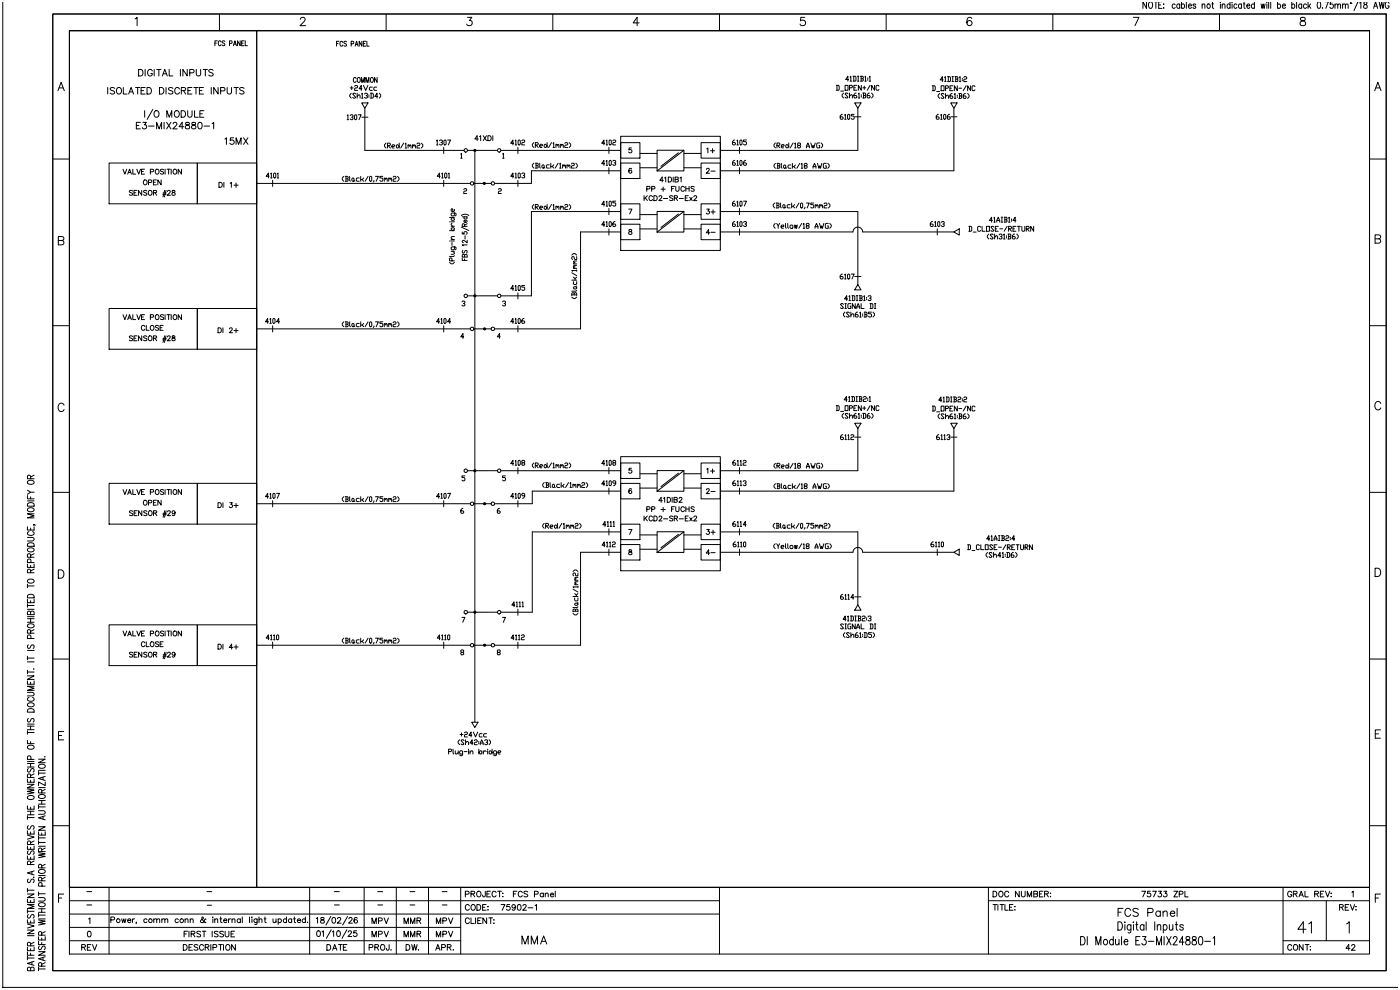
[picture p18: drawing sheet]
<svg xmlns="http://www.w3.org/2000/svg" width="420mm" height="297mm" viewBox="0 0 420 297" stroke-linecap="round" stroke-linejoin="round" font-family="sans-serif">
<!-- layer: 02 -->
<g fill="none" stroke="#000" stroke-width=".3">
<path d="M106.8 23.6a.43 .43 0 0 0-.5-.4 .43 .43 0 0 0-.3 .6v.4a.43 .43 0 0 0 .3 .5 .43 .43 0 0 0 .5-.3M107.4 23.3l.1-.1a.71 .71 0 0 1 .6 .8 .71 .71 0 0 1-.7 .6l-.2-.4zM108.4 24.7v-1.5l.4 1.5 .5-1.5v1.5M108.5 30.9h1.9l-1 1.6zM109.4 32.5v12.6h29.8M109.7 24.7v-1.5l.5 1.5 .4-1.5v1.5M111.3 23.3l.1-.1a.71 .71 0 0 1 .6 .8 .71 .71 0 0 1-.7 .6l-.2-.4zM113.1 23.2v1.5l-.8-1.5v1.5M256.3 30.9h1.9l-.9 1.6zM257.3 32.5v12.6h-41.3M285.2 30.9h1.9l-1 1.6zM286.1 32.5v18.7h-70.1"/>
<path d="M141.1 55h-64.1M150.3 45.1h35.9M186.2 51.2h-26.8v3.8h-11M191.9 46h5.2M191.9 50.3h5.2M205.1 46h5.2M205.1 50.3h5.2M186.2 69.6h-12.1v29h-25.7M186.2 63.5h-26.8v25.2h-9.1M191.9 64.4h5.2M191.9 68.7h5.2M205.1 64.4h5.2"/>
<path d="M205.1 68.7h5.2M216 69.6h39.8a1.47 1.47 0 0 1 1.5-1.5 1.47 1.47 0 0 1 1.5 1.5h27.3M216 63.5h41.3v21.8M286.1 69.6l1.6-1v1.9zM141.1 98.6h-64.1M257.3 85.3l.9 1.6h-1.9zM256.3 126.9h1.9l-.9 1.6zM257.3 128.5v12.7h-41.3M285.2 126.9h1.9l-1 1.6zM286.1 128.5v18.8h-70.1M141.1 151.1h-64.1M150.3 141.2h35.9"/>
<path d="M186.2 147.3h-26.6v3.8h-11.2M186.2 159.5h-26.6v24.1h-9.3M191.9 142.1h5.2M191.9 146.4h5.2M205.1 142.1h5.2M205.1 146.4h5.2M216 159.5h41.3v21.9M186.2 165.6h-12.1v27.9h-25.7M191.9 160.4h5.2M191.9 164.7h5.2M205.1 160.4h5.2M205.1 164.7h5.2"/>
<path d="M216 165.6h39.8a1.47 1.47 0 0 1 1.5-1.4 1.47 1.47 0 0 1 1.5 1.4h27.3M286.1 165.6l1.6-.9v1.9zM141.1 193.5h-64.1M257.3 181.4l.9 1.6h-1.9zM141.5 216.6h1.9l-1 1.6z"/>
</g>
<!-- layer: 01 -->
<g fill="none" stroke="#050505" stroke-width=".3">
<path d="M104.1 34.7l.3-.3v1.5M104.1 35.9h.5M105 34.7l.2-.3h.5l.2 .5-.4 .3M105.7 35.2l.2 .2-.2 .5h-.5l-.2-.3M106.6 34.4l.4 .3v.9l-.2 .3-.5-.3v-.9zM107.4 34.4h.9l-.6 1.5M108.5 35.2h1.9M252.7 34.3l-.7 .5v.7l.2 .3h.5l.2-.5-.2-.3h-.7M253.3 34.5l.2-.2v1.5M253.3 35.8h.5M254.4 34.3l.5 .2v1l-.3 .3-.4-.3v-1zM256.2 34.3h-.9v.5h.7l.2 .2-.2 .8h-.5l-.2-.3"/>
<path d="M256.4 35h1.8M281.5 34.3l-.7 .5v.7l.2 .3h.5l.2-.3-.2-.5h-.7M282.1 34.5l.3-.2v1.5M282.1 35.8h.5M283.2 34.3l.5 .2v1l-.2 .3-.5-.3v-1zM284.8 34.3l-.7 .5v.7l.2 .3h.5l.2-.3-.2-.5h-.7M285.2 35h1.8M80.7 52.9h-.9l.7-1v1.5M81.2 52.1l.2-.2v1.5M81.2 53.4h.4M81.8 54.1v1.8M82.3 51.9l.4 .2v1l-.2 .3-.4-.3v-1z"/>
<path d="M83.2 52.1l.2-.2v1.5M83.2 53.4h.4M103.1 52.9l-.4 .5v.5l.4 .5M103.5 52.9h.7l.2 .2-.2 .5M103.8 53.6h.4l.2 .5-.2 .3h-.7M103.8 52.9v1.5M104.9 52.9v1.2l.2 .3M105.8 53.4l.4 .2-.2 .8-.5-.3zM106.2 54.1l.2 .3M107.7 53.4h-.6l-.2 .2 .2 .8h.6M108.2 52.9v1.5M108.6 53.9l.5 .5"/>
<path d="M109.1 53.4l-.5 .5h-.4M110.4 52.9l-.9 1.5M111.1 52.9l.4 .2v1l-.2 .3-.5-.3v-1zM112.2 54.1l-.3 .5M112.6 52.9h.9l-.7 1.5M114.8 52.9h-.9v.5h.7l.2 .7-.2 .3h-.4l-.3-.3M115.3 53.6l.2-.2 .2 .5M115.3 53.4v1M115.7 53.6l.2-.2 .2 .2v.8M115.8 42.9l-.5 .5v.5l.5 .5M116.2 43.7h.7l.2-.5-.2-.3h-.7v1.5M116.4 43.7l.7 .7"/>
<path d="M116.6 53.6l.2-.2 .2 .5M116.6 53.4v1M117 53.6l.2-.2 .3 .2v.8M117.5 43.9h.7l.2-.2-.2-.3h-.4l-.3 .3v.5l.3 .2h.4M117.9 53.1l.2-.2h.5l.2 .2-.2 .5h-.5l-.2 .3v.5h.9M119.1 43.4l.6 .5-.4 .5-.4-.2zM119.2 52.9l.5 .5v.5l-.5 .5M119.7 42.9v1.5M121.1 42.9l-.9 1.5M121.5 43.2l.2-.3v1.5M121.5 44.4h.5M122.4 43.7l.2-.3 .2 .5"/>
<path d="M122.4 43.4v1M122.8 43.7l.3-.3 .2 .3v.7M123.7 43.7l.2-.3 .3 .5M123.7 43.4v1M124.2 43.7l.2-.3 .2 .3v.7M125.1 43.2l.2-.3h.4l.2 .3-.2 .5h-.4l-.2 .2v.5h.8M126.4 42.9l.4 .5v.5l-.4 .5M130.9 42.2l.3-.2v1.5M130.9 43.5h.5M131.8 42.2l.2-.2h.5l.2 .2-.2 .5h-.2M132 52.9h-.8l.6-1v1.5M132.5 42.7l.2 .3-.2 .5h-.5l-.2-.3"/>
<path d="M132.5 52.1l.2-.2v1.5M132.5 53.4h.4M133.1 44.2v1.8M133.1 54.1v1.8M133.4 42l.4 .2v1l-.2 .3-.5-.3v-1zM133.6 51.9l.4 .2v1l-.2 .3-.4-.3v-1zM134.2 42h.9l-.6 1.5M134.5 52.1l.2-.2v1.5M134.5 53.4h.4M154.1 43h-.9l.6-1v1.5M154.1 52.9h-.9l.6-1v1.5M154.5 42.2l.2-.2v1.5"/>
<path d="M154.5 52.1l.2-.2v1.5M154.5 43.5h.4M154.5 53.4h.4M155.3 44.2v1.8M155.3 54.1v1.8M155.6 42l.5 .2v1l-.3 .3-.4-.3v-1zM155.6 51.9l.5 .2v1l-.3 .3-.4-.3v-1zM156.5 42.2l.2-.2h.5l.2 .2-.2 .5h-.5l-.2 .3v.5h.9M156.5 52.1l.2-.2h.5l.2 .5-.5 .2M157.2 52.6l.2 .3-.2 .5h-.5l-.2-.3M160.1 42.8l-.4 .5v.5l.4 .4M160.1 48.9l-.4 .5v.5l.4 .5"/>
<path d="M160.6 43.5h.6l.2-.5-.2-.2h-.6v1.4M160.6 48.9h.6l.2 .3-.2 .5M160.8 49.7h.4l.2 .5-.2 .2h-.6M160.8 43.5l.6 .7M160.8 48.9v1.5M161.9 43.8h.6l.3-.3-.3-.2h-.4l-.2 .2v.5l.2 .2h.4M161.9 48.9v1.3l.2 .2M162.8 49.4l.4 .3-.2 .7-.5-.2zM163.2 50.2l.2 .2M163.4 43.3l.7 .5-.4 .4-.5-.2zM164.1 42.8v1.4M164.8 49.4h-.7l-.2 .3 .2 .7h.7"/>
<path d="M165.2 48.9v1.5M165.4 42.8l-.9 1.4M165.6 49.9l.5 .5M165.9 43l.2-.2v1.4M165.9 44.2h.4M166.1 49.4l-.5 .5h-.4M166.7 43.5l.3-.2 .2 .5M166.7 43.3v.9M167.2 43.5l.2-.2 .2 .2v.7M167.4 48.9l-.9 1.5M167.8 49.2l.3-.3v1.5M167.8 50.4h.5"/>
<path d="M168.1 43.5l.2-.2 .2 .5M168.1 43.3v.9M168.5 43.5l.2-.2 .3 .2v.7M168.7 49.7l.3-.3 .2 .5M168.7 49.4v1M169.2 49.7l.2-.3 .2 .3v.7M169.4 43l.2-.2h.5l.2 .2-.2 .5h-.5l-.2 .3v.4h.9M170.1 49.7l.2-.3 .2 .5M170.1 49.4v1M170.5 49.7l.2-.3 .2 .3v.7M170.7 42.8l.5 .5v.5l-.5 .4M171.4 49.2l.2-.3h.4l.3 .3-.3 .5h-.4l-.2 .2v.5h.9"/>
<path d="M172.7 48.9l.5 .5v.5l-.5 .5M181.4 43h-.9l.6-1v1.5M181.4 49.1h-.9l.6-1v1.5M181.8 42.2l.2-.2v1.5M181.8 48.4l.2-.3v1.5M181.8 43.5h.4M181.8 49.6h.4M182.6 44.2v1.8M182.6 50.3v1.9M182.9 42l.4 .2v1l-.2 .3-.4-.3v-1zM182.9 48.1l.4 .3v.9l-.2 .3-.4-.3v-.9zM183.8 42.2l.2-.2h.5l.2 .2-.2 .5h-.5l-.2 .3v.5h.9"/>
<path d="M183.8 48.4l.2-.3h.5l.2 .3v.2l-.5 .2M184.5 48.8l.2 .3-.2 .5h-.5l-.2-.3M220.4 42l-.7 .5v.7l.2 .3h.5l.2-.5-.2-.3h-.7M220.4 48.1l-.7 .5v.7l.2 .3h.5l.2-.5-.2-.3h-.7M221 42.2l.2-.2v1.5M221 48.4l.2-.3v1.5M221 43.5h.5M221 49.6h.5M221.8 44.2v1.8M221.8 50.3v1.9M222.1 42l.5 .2v1l-.3 .3-.4-.3v-1zM222.1 48.1l.5 .3v.9l-.3 .3-.4-.3v-.9z"/>
<path d="M223.7 48.1l-.7 .5v.7l.2 .3h.5l.2-.3-.2-.5h-.7M223.9 42h-.9v.5h.7l.2 .2-.2 .8h-.5l-.2-.3M232.6 42.9l-.5 .5v.5l.5 .5M232.6 49l-.5 .5v.5l.5 .5M233 43.6h.7l.2-.5-.2-.2h-.7v1.5M233 49h.7l.2 .2-.2 .5M233.2 49.7h.5l.2 .5-.2 .3h-.7M233.2 43.6l.7 .8M233.2 49v1.5M234.4 43.9h.6l.2-.3-.2-.2h-.4l-.2 .2v.5l.2 .3h.4M234.4 49v1.2l.2 .3M235.2 49.5l.5 .2-.2 .8-.5-.3z"/>
<path d="M235.7 50.2l.2 .3M235.9 43.4l.7 .5-.5 .5-.4-.3zM236.6 42.9v1.5M237.2 49.5h-.6l-.3 .2 .3 .8h.6M237.7 49v1.5M237.9 42.9l-.9 1.5M238.1 50l.5 .5M238.3 43.1l.3-.2v1.5M238.3 44.4h.5M238.6 49.5l-.5 .5h-.4M239.4 43.6l-.2-.5 .2-.2h.5l.2 .5-.9 .5 .2 .5h.5l.2-.3-.2-.5M239.9 49l-.9 1.5"/>
<path d="M240.3 49.2l.2-.2v1.5M240.3 50.5h.5M241.4 49.7l-.2-.2 .2-.5h.5l.2 .2-.2 .5h-.5l-.2 .3 .2 .5h.5l.2-.3-.2-.5M241.9 44.4l.4-1.5 .4 1.5M241.9 43.9h.8M243.2 42.9l.4 1.5 .3-.8 .2 .8 .4-1.5M243.9 50.5l.4-1.5 .4 1.5M243.9 50h.8M245.2 49l.4 1.5 .2-.8 .3 .8 .4-1.5M245.8 42.9h-.6l-.2 .2v1l.2 .3h.6v-.8h-.2M246.3 42.9l.4 .5v.5l-.4 .5M247.8 49h-.6l-.3 .2v1l.3 .3h.6v-.8h-.2"/>
<path d="M248.3 49l.4 .5v.5l-.4 .5M134.8 78.7l.5 .4h.5l.5-.4M134.8 72.3h.3M134.8 69.2h1.5M134.8 66.5h.3M134.8 65.2h1.5M135.3 68.5l.8-.2 .2 .4-.5 .5zM135.3 65.7l.5-.5 .5 .7-.7 .2zM135.3 75.4h1M135.3 72.3h1M135.3 71.8h1M135.3 67.9h1"/>
<path d="M135.3 66.5h1M135.6 78.2v-.6l-.5-.2-.3 .2v.6h1.5M135.6 67l-.3 .4 .5 .5M135.6 72.7v.9M135.8 75.4l.5 .6-.2 .3h-.8M136.3 76.7l-.2 .2h-1.3M136.3 74v.7l-.2 .2-.8-.2v-.4l.3-.3h.9l.3 .3v.4l-.3 .2M136.3 71h-.7l-.3 .2 .5 .6M136.3 63.9v.6l-.2 .3-.8-.3v-.4l.3-.2h.9l.3 .2v.4l-.3 .3M136.3 62.8v.4l-.2 .2h-.5l-.3-.2v-.4l.3-.2 .2 .2v.6M138.4 64.6a1.78 1.78 0 0 1 2.2 0M138.4 68.1l2.2 1"/>
<path d="M138.6 77.4v.7h1.5M138.6 69.6v.5l.7 .1a.44 .44 0 0 1 0-.6 .44 .44 0 0 1 .6 0 .44 .44 0 0 1-.1 .7M138.6 65h1.5M138.9 75.1l-.3 .3 .3 .5 .3-.1 .5-.7 .4 .3-.2 .5M139.3 76.6l-.1-.2h-.4l-.2 .7h1.5v-.5l-.3-.3-.4 .1-.1 .7M139.3 67.9v-.7h-.6l-.1 .7h1.5M139.3 65l-.1 .1a.42 .42 0 0 0 .5 .6 .42 .42 0 0 0 .2-.7M139.3 77.7v.4M139.5 70.7v1M139.9 66l.1 .2a.42 .42 0 0 1-.4 .5 .42 .42 0 0 1-.3-.6l.3-.1v.7M140.1 73.5h-1.5l.3 .2M140.1 72v.8l-1.2-.7-.3 .5 .4 .2"/>
<path d="M140.1 67.1l-.8 .4M160.1 61.3l-.4 .5v.5l.4 .5M160.6 62.1h.6l.2-.5-.2-.3h-.6v1.5M160.8 62.1l.6 .7M161.9 62.3h.6l.3-.2-.3-.3h-.4l-.2 .3v.5l.2 .2h.4M163.4 61.8l.7 .5-.4 .5-.5-.2zM164.1 61.3v1.5M165.4 61.3l-.9 1.5M165.9 61.6l.2-.3v1.5M165.9 62.8h.4M166.7 62.1l.3-.3 .2 .5M166.7 61.8v1"/>
<path d="M167.2 62.1l.2-.3 .2 .3v.7M168.1 62.1l.2-.3 .2 .5M168.1 61.8v1M168.5 62.1l.2-.3 .3 .3v.7M169.4 61.6l.2-.3h.5l.2 .3-.2 .5h-.5l-.2 .2v.5h.9M170.7 61.3l.5 .5v.5l-.5 .5M171.5 76.5l.5-.4h.5l.5 .4M172 79.2h1M172.5 78.7l-.5 .2 .2 .3M173 79.6h-.8l-.2 .2 .2 .2M173 78.3h-.8l-.2 .2 .2 .2M173 76.9v.9l-.8-.2v-.4l-.2-.3-.5 .3v.4l.2 .2"/>
<path d="M181.4 61.3h-.9l.6-1v1.5M181.4 67.4h-.9l.6-.9v1.4M181.8 60.6l.2-.3v1.5M181.8 66.7l.2-.2v1.4M181.8 61.8h.4M181.8 67.9h.4M182.6 62.5v1.9M182.6 68.6v1.9M182.9 60.3l.4 .3v1l-.2 .2-.4-.2v-1zM182.9 66.5l.4 .2v1l-.2 .2-.4-.2v-1zM184.5 66.5l-.7 .4v.8l.2 .2h.5l.2-.5-.2-.2h-.7M184.7 60.3h-.9v.5h.7l.2 .3-.2 .7h-.5l-.2-.2"/>
<path d="M220.4 66.5l-.7 .4v.8l.2 .2h.5l.2-.5-.2-.2h-.7M220.4 60.3l-.7 .5v.8l.2 .2h.5l.2-.5-.2-.2h-.7M221 66.7l.2-.2v1.4M221 60.6l.2-.3v1.5M221 61.8h.5M221 67.9h.5M221.8 62.5v1.9M221.8 68.6v1.9M222.1 66.5l.5 .2v1l-.3 .2-.4-.2v-1zM222.1 60.3l.5 .3v1l-.3 .2-.4-.2v-1zM223 66.7l.2-.2h.5l.2 .4-.5 .3M223 60.3h.9l-.7 1.5"/>
<path d="M223.7 67.2l.2 .2-.2 .5h-.5l-.2-.2M232.4 60.9l-.5 .5v.5l.5 .5M232.5 67l-.4 .5v.5l.4 .5M232.8 60.9h.7l.2 .2-.2 .5M233 67l.4 .7v.8M233 61.6h.5l.2 .5-.2 .3h-.7M233 60.9v1.5M233.8 67l-.4 .7M234.1 60.9v1.2l.2 .3M234.3 68h.6l.3-.3-.3-.2h-.4l-.2 .2 .2 .8h.4M235 61.4l.4 .2-.2 .8-.4-.3zM235.4 62.1l.3 .3"/>
<path d="M235.6 67v1.2l.2 .3M236.3 67v1.2l.2 .3M237 61.4h-.7l-.2 .2 .2 .8h.7M237.2 67.5h.4l.2 .2-.2 .8h-.4l-.3-.3zM237.4 60.9v1.5M237.9 61.9l.4 .5M238.3 67.5l.2 1 .2-1 .2 1 .2-1M238.3 61.4l-.4 .5h-.5M239.6 60.9l-.8 1.5M240.3 60.9l.5 .2v1l-.3 .3-.4-.3v-1zM240.5 67l-.9 1.5M240.9 67.3l.2-.3v1.5"/>
<path d="M240.9 68.5h.5M241.4 62.1l-.2 .5M241.9 60.9h.8l-.6 1.5M242 67.7l-.2-.4 .2-.3h.5l.2 .5-.9 .5 .2 .5h.5l.2-.3-.2-.5M244.1 60.9h-.9v.5h.6l.3 .2-.3 .8h-.4l-.2-.3M244.5 68.5l.4-1.5 .4 1.5M244.5 68h.8M244.5 61.6l.2-.2 .3 .5M244.5 61.4v1M245 61.6l.2-.2 .2 .2v.8M245.8 67l.4 1.5 .2-.8 .3 .8 .4-1.5M245.8 61.6l.3-.2 .2 .5"/>
<path d="M245.8 61.4v1M246.3 61.6l.2-.2 .2 .2v.8M247.2 61.1l.2-.2h.4l.2 .2-.2 .5h-.4l-.2 .3v.5h.8M248.4 67h-.6l-.3 .3v.9l.3 .3h.6v-.8h-.2M248.5 60.9l.4 .5v.5l-.4 .5M248.9 67l.4 .5v.5l-.4 .5M279.7 66.5l-.7 .4v.8l.2 .2h.5l.2-.2-.2-.5h-.7M280.3 66.7l.3-.2v1.4M280.3 67.9h.5M281.1 68.6v1.9M281.4 66.5l.5 .2v1l-.2 .2-.5-.2v-1zM282.3 66.7l.3-.2h.4l.2 .2v.2l-.4 .3"/>
<path d="M283 67.2l.2 .2-.2 .5h-.4l-.3-.2M80.5 96.5h-.9l.7-1v1.5M80.9 95.8l.3-.3v1.5M80.9 97h.5M81.8 97.7v1.9M82.1 95.5l.4 .3v.9l-.2 .3-.5-.3v-.9zM83.8 96.5h-.9l.7-1v1.5M103.1 96.5l-.4 .5v.5l.4 .5M103.5 96.5h.7l.2 .3-.2 .5M103.8 97.3h.4l.2 .5-.2 .2h-.7M103.8 96.5v1.5M104.9 96.5v1.3l.2 .2"/>
<path d="M105.8 97l.4 .3-.2 .7-.5-.2zM106.2 97.8l.2 .2M107.7 97h-.6l-.2 .3 .2 .7h.6M108.2 96.5v1.5M108.6 97.5l.5 .5M109.1 97l-.5 .5h-.4M110.4 96.5l-.9 1.5M111.1 96.5l.4 .3v1l-.2 .2-.5-.2v-1zM112.2 97.8l-.3 .4M112.6 96.5h.9l-.7 1.5M114.8 96.5h-.9v.5h.7l.2 .3-.2 .7h-.4l-.3-.2M115.3 97.3l.2-.3 .2 .5"/>
<path d="M115.3 97v1M115.7 97.3l.2-.3 .2 .3v.7M116.6 97.3l.2-.3 .2 .5M116.6 97v1M117 97.3l.2-.3 .3 .3v.7M117.9 96.8l.2-.3h.5l.2 .3-.2 .5h-.5l-.2 .2v.5h.9M119.2 96.5l.5 .5v.5l-.5 .5M131.8 96.5h-.9l.7-1v1.5M132.3 95.8l.2-.3v1.5M132.3 97h.4M133.1 97.7v1.9M133.4 95.5l.4 .3v.9l-.2 .3-.5-.3v-.9z"/>
<path d="M135.1 96.5h-.9l.7-1v1.5M154.1 86.6h-.9l.6-1v1.5M154.1 96.5h-.9l.6-1v1.5M154.5 85.9l.2-.3v1.5M154.5 95.8l.2-.3v1.5M154.5 97h.4M154.5 87.1h.4M155.3 87.8v1.9M155.3 97.7v1.9M155.6 85.6l.5 .3v.9l-.3 .3-.4-.3v-.9zM155.6 95.5l.5 .3v.9l-.3 .3-.4-.3v-.9zM157.2 95.5l-.7 .5v.7l.2 .3h.5l.2-.5-.2-.2h-.7"/>
<path d="M157.4 85.6h-.9v.5h.7l.2 .3-.2 .7h-.5l-.2-.3M171.5 89.1l.5 .4h.5l.5-.4M171.5 88.4h1.5M171.5 84h1.5M171.5 81.8l1.5 .9M172 86.2l.7-.2 .3 .5-.8 .2zM172 84.5v.6l.2 .2 .8-.2v-.6M172 83.1l.5 .5v.4M172 80.5h1M172.2 88.4v-.4l.5-.2 .3 .2v.7M172.2 88l-.2-.2-.5 .2v.7M172.5 80l-.5 .3 .2 .2"/>
<path d="M173 87.1l-.3 .2h-1.2M173 81.1h-1.5l.2 .3M173 85.8l-.3 .2M173 83.1l-.5 .5M173 80.9v.5M252.7 82.2l-.7 .5v.7l.2 .3h.5l.2-.5-.2-.3h-.7M253.3 82.4l.2-.2v1.5M253.3 83.7h.5M254.4 82.2l.5 .2v1l-.3 .3-.4-.3v-1zM255.3 82.2h.9l-.7 1.5M256.4 82.9h1.8M154.1 139h-.9l.6-.9v1.4"/>
<path d="M154.5 138.3l.2-.2v1.4M154.5 139.5h.4M155.6 138.1l.5 .2v1l-.3 .2-.4-.2v-1zM156.7 138.8l-.2-.5 .2-.2h.5l.2 .5-.9 .4 .2 .5h.5l.2-.2-.2-.5M160.1 138.9l-.4 .4v.5l.4 .5M160.6 139.6h.6l.2-.5-.2-.2h-.6v1.4M160.8 139.6l.6 .7M161.9 139.8h.6l.3-.2-.3-.3h-.4l-.2 .3 .2 .7h.4M163.4 139.3l.7 .5-.4 .5-.5-.2zM164.1 138.9v1.4M165.4 138.9l-.9 1.4M165.9 139.1l.2-.2v1.4"/>
<path d="M166.7 139.6l.3-.3 .2 .5M166.7 139.3v1M167.2 139.6l.2-.3 .2 .3v.7M168.1 139.6l.2-.3 .2 .5M168.1 139.3v1M168.5 139.6l.2-.3 .3 .3v.7M169.4 139.1l.2-.2h.5l.2 .2-.2 .5h-.5l-.2 .2v.5h.9M170.7 138.9l.5 .4v.5l-.5 .5M181.4 139h-.9l.6-.9v1.4M181.8 138.3l.2-.2v1.4M181.8 139.5h.4M182.9 138.1l.4 .2v1l-.2 .2-.4-.2v-1z"/>
<path d="M184 138.8l-.2-.5 .2-.2h.5l.2 .5-.9 .4 .2 .5h.5l.2-.2-.2-.5M220.5 138.1l-.7 .5v.7l.2 .2h.5l.2-.4-.2-.3h-.7M221.1 138.3l.3-.2v1.4M221.1 139.5h.5M222 138.3l.2-.2v1.4M222 139.5h.5M222.9 138.3l.2-.2h.5l.2 .2-.2 .5h-.5l-.2 .3v.4h.9M232.6 139l-.5 .4v.5l.5 .5M233 139.7h.7l.2-.5-.2-.2h-.7v1.4M233.2 139.7l.7 .7M234.4 139.9h.6l.2-.2-.2-.3h-.4l-.2 .3v.5l.2 .2h.4M235.9 139.4l.7 .5-.5 .5-.4-.2z"/>
<path d="M236.6 139v1.4M237.9 139l-.9 1.4M238.3 139.2l.3-.2v1.4M239.4 139.7l-.2-.5 .2-.2h.5l.2 .4-.9 .5 .2 .5h.5l.2-.2-.2-.5M241.9 139.9h.8M243.2 139l.4 1.4 .3-.7 .2 .7 .4-1.4M245.8 139h-.6l-.2 .2v1l.2 .2h.6v-.7h-.2M246.3 139l.4 .4v.5l-.4 .5M252.8 130.4l-.7 .5v.7l.2 .3h.5l.2-.5-.2-.3h-.7M253.4 130.6l.3-.2v1.5M253.4 131.9h.5M254.3 130.6l.2-.2v1.5"/>
<path d="M254.3 131.9h.5M255.2 130.6l.2-.2h.5l.2 .2-.2 .5h-.5l-.2 .3v.5h.9M256.4 131.1h1.8M281.6 130.4l-.7 .5v.7l.2 .3h.5l.2-.5-.2-.3h-.7M282.2 130.6l.3-.2v1.5M282.2 131.9h.5M283.1 130.6l.2-.2v1.5M283.1 131.9h.5M284 130.6l.2-.2h.5l.2 .5-.5 .2M284.7 131.1l.2 .3-.2 .5h-.5l-.2-.3M285.2 131.1h1.8M80.5 149h-.9l.7-1v1.4"/>
<path d="M80.9 148.2l.3-.2v1.4M80.9 149.4h.5M81.8 150.2v1.8M82.1 148l.4 .2v1l-.2 .2-.5-.2v-1zM82.9 148h.9l-.6 1.4M103.1 149l-.4 .5v.5l.4 .4M103.5 149h.7l.2 .2-.2 .5M103.8 149.7h.4l.2 .5-.2 .2h-.7M103.8 149v1.4M104.9 149v1.2l.2 .2M105.8 149.5l.4 .2-.2 .7-.5-.2zM106.2 150.2l.2 .2"/>
<path d="M107.7 149.5h-.6l-.2 .2 .2 .7h.6M108.2 149v1.4M108.6 150l.5 .4M109.1 149.5l-.5 .5h-.4M110.4 149l-.9 1.4M111.1 149l.4 .2v1l-.2 .2-.5-.2v-1zM112.2 150.2l-.3 .5M112.6 149h.9l-.7 1.4M114.8 149h-.9v.5h.7l.2 .2-.2 .7h-.4l-.3-.2M115.3 149.7l.2-.2 .2 .5M115.3 149.5v.9M115.7 149.7l.2-.2 .2 .2v.7"/>
<path d="M116.6 149.7l.2-.2 .2 .5M116.6 149.5v.9M117 149.7l.2-.2 .3 .2v.7M117.9 149.2l.2-.2h.5l.2 .2-.2 .5h-.5l-.2 .3v.4h.9M119.2 149l.5 .5v.5l-.5 .4M131.8 149h-.9l.7-1v1.4M132.3 148.2l.2-.2v1.4M132.3 149.4h.4M133.1 150.2v1.8M133.4 148l.4 .2v1l-.2 .2-.5-.2v-1zM134.2 148h.9l-.6 1.4M154.1 149h-.9l.6-1v1.4"/>
<path d="M154.5 148.2l.2-.2v1.4M154.5 149.4h.4M155.3 140.3v1.8M155.3 150.2v1.8M155.6 148l.5 .2v1l-.3 .2-.4-.2v-1zM157.4 148.7h-.7l-.2-.2 .2-.5h.5l.2 .2v.8l-.7 .4M163.2 144.7l-.4 .5v.5l.4 .5M163.2 157l-.4 .5v.5l.4 .5M163.7 144.7h.6l.2 .3-.2 .5M163.7 157.7h.6l.2-.5-.2-.2h-.6v1.5M163.9 145.5h.4l.2 .5-.2 .2h-.6M163.9 144.7v1.5"/>
<path d="M163.9 157.7l.6 .8M165 144.7v1.3l.2 .2M165 158h.7l.2-.3-.2-.2h-.5l-.2 .2 .2 .8h.5M165.9 140.3h.4M165.9 145.2l.4 .3-.2 .7-.4-.2zM166.3 146l.2 .2M166.5 157.5l.7 .5-.4 .5-.5-.3zM167.2 157v1.5M167.9 145.2h-.7l-.2 .3 .2 .7h.7M168.3 144.7v1.5M168.5 157l-.9 1.5M168.7 145.7l.5 .5"/>
<path d="M169 157.2l.2-.2v1.5M169 158.5h.4M169.2 145.2l-.5 .5h-.4M169.9 157.7l.2-.2 .2 .5M169.9 157.5v1M170.3 157.7l.2-.2 .2 .2v.8M170.5 144.7l-.9 1.5M171 145l.2-.3v1.5M171 146.2h.4M171.2 157.7l.2-.2 .2 .5M171.2 157.5v1M171.6 157.7l.2-.2 .3 .2v.8"/>
<path d="M171.8 145.5l.3-.3 .2 .5M171.8 145.2v1M172.3 145.5l.2-.3 .2 .3v.7M172.5 157.2l.2-.2h.5l.2 .2-.2 .5h-.5l-.2 .3v.5h.9M173.2 145.5l.2-.3 .2 .5M173.2 145.2v1M173.6 145.5l.2-.3 .2 .3v.7M173.8 157l.5 .5v.5l-.5 .5M174.5 145l.2-.3h.5l.2 .3-.2 .5h-.5l-.2 .2v.5h.9M175.8 144.7l.5 .5v.5l-.5 .5M181.4 145.2h-.9l.6-1v1.5M181.7 157.4h-.9l.7-1v1.5"/>
<path d="M181.8 144.4l.2-.2v1.5M181.8 145.7h.4M182.1 156.7l.3-.3v1.5M182.1 157.9h.5M182.6 140.3v1.8M182.6 146.4v1.8M182.6 158.6v1.9M182.9 144.2l.4 .2v1l-.2 .3-.4-.3v-1zM183 156.7l.2-.3v1.5M183 157.9h.5M183.9 156.7l.2-.3v1.5M183.9 157.9h.4"/>
<path d="M184.7 144.9h-.7l-.2-.2 .2-.5h.5l.2 .2v.8l-.7 .5M220.5 156.4l-.7 .5v.7l.2 .3h.5l.2-.3-.2-.4h-.7M220.5 144.2l-.7 .5v.7l.2 .3h.5l.2-.5-.2-.3h-.7M221.1 156.7l.3-.3v1.5M221.1 144.4l.3-.2v1.5M221.1 145.7h.5M221.1 157.9h.5M221.8 140.3v1.8M221.8 146.4v1.8M221.8 158.6v1.9M222 156.7l.2-.3v1.5M222 144.4l.2-.2v1.5"/>
<path d="M222 145.7h.5M222 157.9h.5M222.9 144.4l.2-.2h.5l.2 .5-.5 .2M223.6 144.9l.2 .3-.2 .5h-.5l-.2-.3M223.8 157.4h-.9l.7-1v1.5M232.4 157l-.5 .5v.5l.5 .4M232.6 145.1l-.5 .5v.5l.5 .4M232.8 157h.7l.2 .2-.2 .5M233 157.7h.5l.2 .5-.2 .2h-.7M233 157v1.4M233 145.1h.7l.2 .2-.2 .5M233.2 145.8h.5l.2 .5-.2 .2h-.7"/>
<path d="M233.2 145.1v1.4M234.1 157v1.2l.2 .2M234.4 145.1v1.2l.2 .2M235 157.5l.4 .2-.2 .7-.4-.2zM235.2 145.6l.5 .2-.2 .7-.5-.2zM235.4 158.2l.3 .2M235.7 146.3l.2 .2M237 157.5h-.7l-.2 .2 .2 .7h.7M237.2 145.6h-.6l-.3 .2 .3 .7h.6M237.4 157v1.4M237.7 145.1v1.4M237.9 158l.4 .4"/>
<path d="M238.1 146.1l.5 .4M238.3 157.5l-.4 .5h-.5M238.3 140.4h.5M238.6 145.6l-.5 .5h-.4M239.6 157l-.8 1.4M239.9 145.1l-.9 1.4M240.3 157l.5 .2v1l-.3 .2-.4-.2v-1zM240.3 145.3l.2-.2v1.4M240.3 146.5h.5M241.4 158.2l-.2 .5M241.4 145.8l-.2-.5 .2-.2h.5l.2 .5-.9 .5 .2 .4h.5l.2-.2-.2-.5M241.9 157h.8l-.6 1.4"/>
<path d="M241.9 140.4l.4-1.4 .4 1.4M243.9 146.5l.4-1.4 .4 1.4M243.9 146.1h.8M244.1 157h-.9v.5h.6l.3 .2-.3 .7h-.4l-.2-.2M244.5 157.7l.2-.2 .3 .5M244.5 157.5v.9M245 157.7l.2-.2 .2 .2v.7M245.2 145.1l.4 1.4 .2-.7 .3 .7 .4-1.4M245.8 157.7l.3-.2 .2 .5M245.8 157.5v.9M246.3 157.7l.2-.2 .2 .2v.7M247.2 157.2l.2-.2h.4l.2 .2-.2 .5h-.4l-.2 .3v.4h.8"/>
<path d="M247.8 145.1h-.6l-.3 .2v1l.3 .2h.6v-.7h-.2M248.3 145.1l.4 .5v.5l-.4 .4M248.5 157l.4 .5v.5l-.4 .4M171.9 171.4l.5-.4h.5l.4 .4M171.9 178.9h1.4M171.9 176.7l1.4 .9M172.4 179.3v.7l.2 .2 .7-.2v-.7M172.4 178l.5 .5v.4M172.4 175.4h.9M172.4 174h.9M172.9 174.9l-.5 .3 .2 .2M172.9 173.6l-.5 .2 .2 .2"/>
<path d="M173.3 176h-1.4l.2 .3M173.3 174.5h-.7l-.2 .2 .2 .2M173.3 173.2h-.7l-.2 .2 .2 .2M173.3 171.8v.9h-.4l-.5-.9-.5 .3v.4l.2 .2M173.3 178l-.4 .5M173.3 175.8v.5M181.5 163.5h-.9l.6-1v1.5M181.9 162.8l.2-.3v1.5M181.9 164h.5M182.6 164.7v1.9M182.8 162.8l.2-.3v1.5M182.8 164h.4"/>
<path d="M183.7 162.8l.2-.3h.4l.3 .3-.3 .5h-.4l-.2 .2v.5h.9M220.6 162.5l-.7 .5v.8l.2 .2h.5l.2-.5-.2-.2h-.7M221.2 162.8l.3-.3v1.5M221.2 164h.5M221.8 164.7v1.9M222.1 162.8l.2-.3v1.5M222.1 164h.5M223.2 162.5l.5 .3v1l-.3 .2-.4-.2v-1zM232.5 163.1l-.4 .5v.5l.4 .5M233 163.1l.4 .7v.8M233.8 163.1l-.4 .7M234.3 164.1h.6l.3-.3-.3-.2h-.4l-.2 .2v.5l.2 .3h.4"/>
<path d="M235.6 163.1v1.2l.2 .3M236.3 163.1v1.2l.2 .3M237.2 163.6h.4l.2 .2-.2 .8h-.4l-.3-.3zM238.3 163.6l.2 1 .2-1 .2 1 .2-1M240.5 163.1l-.9 1.5M240.9 163.3l.2-.2v1.5M240.9 164.6h.5M242 163.8l-.2-.5 .2-.2h.5l.2 .5-.9 .5 .2 .5h.5l.2-.3-.2-.5M244.5 164.6l.4-1.5 .4 1.5M244.5 164.1h.8M245.8 163.1l.4 1.5 .2-.8 .3 .8 .4-1.5M248.4 163.1h-.6l-.3 .2v1l.3 .3h.6v-.8h-.2"/>
<path d="M248.9 163.1l.4 .5v.5l-.4 .5M252.8 178.3l-.7 .5v.7l.2 .3h.5l.2-.5-.2-.3h-.7M253.4 178.5l.3-.2v1.5M253.4 179.8h.5M254.3 178.5l.2-.2v1.5M254.3 179.8h.5M256.1 179.3h-.9l.7-1v1.5M256.4 179h1.8M279.9 162.5l-.7 .5v.8l.3 .2h.4l.2-.5-.2-.2h-.7M280.6 162.8l.2-.3v1.5M280.6 164h.4M281.1 164.7v1.9"/>
<path d="M281.4 162.8l.3-.3v1.5M281.4 164h.5M282.6 162.5l.4 .3v1l-.2 .2-.5-.2v-1zM80.7 191.4h-.9l.7-1v1.5M81.2 190.7l.2-.3v1.5M81.2 191.9h.4M81.8 192.6v1.9M82.1 190.7l.2-.3v1.5M82.1 191.9h.4M83.2 190.4l.4 .3v.9l-.2 .3-.5-.3v-.9zM103.1 191.4l-.4 .5v.5l.4 .5M103.5 191.4h.7l.2 .3-.2 .4"/>
<path d="M103.8 192.1h.4l.2 .5-.2 .3h-.7M103.8 191.4v1.5M104.9 191.4v1.2l.2 .3M105.8 191.9l.4 .2-.2 .8-.5-.3zM106.2 192.6l.2 .3M107.7 191.9h-.6l-.2 .2 .2 .8h.6M108.2 191.4v1.5M108.6 192.4l.5 .5M109.1 191.9l-.5 .5h-.4M110.4 191.4l-.9 1.5M111.1 191.4l.4 .3v.9l-.2 .3-.5-.3v-.9zM112.2 192.6l-.3 .5"/>
<path d="M112.6 191.4h.9l-.7 1.5M114.8 191.4h-.9v.5h.7l.2 .2-.2 .8h-.4l-.3-.3M115.3 192.1l.2-.2 .2 .5M115.3 191.9v1M115.7 192.1l.2-.2 .2 .2v.8M116.6 192.1l.2-.2 .2 .5M116.6 191.9v1M117 192.1l.2-.2 .3 .2v.8M117.9 191.7l.2-.3h.5l.2 .3-.2 .4h-.5l-.2 .3v.5h.9M119.2 191.4l.5 .5v.5l-.5 .5M132 191.4h-.8l.6-1v1.5M132.5 190.7l.2-.3v1.5"/>
<path d="M132.5 191.9h.4M133.1 192.6v1.9M133.4 190.7l.2-.3v1.5M133.4 191.9h.4M134.5 190.4l.4 .3v.9l-.2 .3-.5-.3v-.9zM154.2 191.4h-.9l.7-1v1.5M154.4 181.5h-.9l.7-1v1.5M154.6 190.7l.2-.3v1.5M154.6 191.9h.5M154.8 180.8l.3-.3v1.5M154.8 182h.5M155.3 182.7v1.9"/>
<path d="M155.3 192.6v1.9M155.5 190.7l.2-.3v1.5M155.5 191.9h.4M155.7 180.8l.2-.3v1.5M155.7 182h.5M156.4 190.7l.2-.3h.4l.3 .3-.3 .4h-.4l-.2 .3v.5h.9M156.6 180.8l.2-.3v1.5M156.6 182h.4M171.9 184l.5 .4h.5l.4-.4M171.9 183.3h1.4M172.4 181.1l.7-.2 .2 .4-.7 .3zM172.6 183.3v-.4l.5-.2 .2 .2v.6"/>
<path d="M172.6 182.9l-.2-.2-.5 .2v.6M173.3 182l-.2 .2h-1.2M173.3 180.7l-.2 .2"/>
</g>
<!-- layer: _TEXTO -->
<g fill="none" stroke="#000" stroke-width=".3">
<path d="M64.5 12.9h.4M65.2 12.2h-.7v1.5M66.3 12.6a.43 .43 0 0 0-.5-.4 .43 .43 0 0 0-.3 .6v.4a.43 .43 0 0 0 .3 .5 .43 .43 0 0 0 .5-.3M67.4 12.5l-.3-.3-.5 .3 .2 .3 .6 .5-.3 .4-.5-.2M68.8 13l.7-.1v-.6l-.7-.1v1.5M70 13.7l.5-1.5 .4 1.5M70.2 13.2h.5M72 12.2v1.5l-.8-1.5v1.5M72.5 12.9h.4M73.2 12.2h-.7v1.5h.7M73.5 12.2v1.5h.7M100.9 13.1h.5"/>
<path d="M101.7 12.4h-.8v1.4M102.8 12.7a.43 .43 0 0 0-.5-.3 .43 .43 0 0 0-.3 .5v.4a.43 .43 0 0 0 .3 .5 .43 .43 0 0 0 .5-.3M103.9 12.6l-.3-.2-.5 .2 .1 .3 .7 .5-.3 .4-.5-.2M105.3 13.1h.7v-.7h-.7v1.4M106.5 13.8l.5-1.4 .4 1.4M106.7 13.4h.5M108.5 12.4v1.4l-.8-1.4v1.4M109 13.1h.4M109.7 12.4h-.7v1.4h.7M110 12.4v1.4h.7M32.3 26.2v2M34.4 26.5l-.5-.3-.8 .3 .1 .5 1.2 .6v.3l-.5 .3-.8-.3"/>
<path d="M35.1 26.5l.2-.2a.92 .92 0 0 1 1.2 .9 .92 .92 0 0 1-1.2 .9l-.4-.6zM37 26.2v2h1.1M38.6 28.2l.7-2 .8 2M38.9 27.6h.9M40.6 26.2h1.3M40.9 37.6h.7M41.3 26.2v2M41.6 20.8h.6a1.05 1.05 0 0 1 .7 1 1.05 1.05 0 0 1-.7 1h-.6zM42.1 36.7h-1.2v2h1.2M42.3 27.2h.8M42.9 36.7h1l-.6 .7a.65 .65 0 0 1 .5 1.1 .65 .65 0 0 1-1.1-.2M43.4 33.2v2"/>
<path d="M43.5 26.2h-1.2v2h1.2M43.5 20.8v2M44.1 26.2h.6a1.05 1.05 0 0 1 .7 1 1.05 1.05 0 0 1-.7 1h-.6zM44.5 37.8h1.7M45.7 21.3a.72 .72 0 0 0-.8-.5 .72 .72 0 0 0-.6 .8v.4a.7 .7 0 0 0 .7 .8 .7 .7 0 0 0 .7-.8h-.5M45.8 32.8l-1.7 3M46.2 20.8v2M46.6 33.3a.92 .92 0 0 1 1.1 .9 .92 .92 0 0 1-1.1 .9l-.4-.7zM47 38.7v-2l.7 2 .8-2v2M47 20.8h1.3M47.6 20.8v2M47.8 26.2h.7a1.05 1.05 0 0 1 .7 1 1.05 1.05 0 0 1-.7 1h-.7z"/>
<path d="M48.7 22.8l.7-2 .8 2M49 22.1h.9M49.2 36.7v2M49.8 26.2v2M50 36.7l1.3 2M50 35.2v-2l.8 2 .7-2v2M50.7 20.8v2h1.2M51.3 36.7l-1.3 2M51.9 26.5l-.5-.3-.9 .3 .2 .5 1.1 .5 .1 .4-.5 .3-.9-.3M51.9 37.2l.4-.5 .6 .1 .2 .3-.3 .6-1 1h1.3M52.5 33.5l.1-.2a.92 .92 0 0 1 1.2 .9 .92 .92 0 0 1-1.2 .9l-.3-.7zM53.8 26.7a.72 .72 0 0 0-.8-.5 .72 .72 0 0 0-.6 .8v.5a.72 .72 0 0 0 .6 .7 .72 .72 0 0 0 .8-.5"/>
<path d="M54.1 20.8v2M54.3 33.2h.7a1.05 1.05 0 0 1 .7 1 1.05 1.05 0 0 1-.7 1h-.7zM54.4 27.2l1.1-.1 .1-.7-1.2-.2v2M55 27.2l.7 1M55.1 38h-1.4l.9-1.3v2M55.8 36.8v.5l.8 .3 .3 .4a.66 .66 0 0 1-.7 .7 .66 .66 0 0 1-.6-.7l1.2-.8-.1-.4zM56.2 20.8v2l-1.4-2v2M56.3 33.2v1.4l.6 .6 .6-.3 .1-1.7M56.3 27.2h.8M56.9 21.9l1.1-.1 .2-.3-.1-.5-1.2-.2v2M57.6 26.2h-1.3v2h1.3M57.6 36.8v.5l.9 .3 .3 .4a.66 .66 0 0 1-.7 .7 .66 .66 0 0 1-.7-.7l1.3-.8-.1-.4z"/>
<path d="M58.1 26.2h1.3M58.4 33.2v2h1.1M58.8 26.2v2M58.9 20.8v1.4l.5 .6 .7-.3 .1-1.7M59.6 36.8a.64 .64 0 0 1 .9 .3l.1 .4a.84 .84 0 0 1-.7 1.2 1.25 1.25 0 0 1-.3-1.9zM59.8 27.2h.8M59.9 34.1h.8M60.9 20.8h1.3M61 26.2h-1.2v2h1.2M61.2 33.2h-1.3v2h1.3M61.2 37.8h1.7M61.6 20.8v2"/>
<path d="M63.4 26.2v2M63.6 37.1l.5-.4v2M63.9 21.1l-.4-.3-.9 .3 .2 .5 1.1 .6v.3l-.4 .3-.9-.3M65.4 26.2v2l-1.3-2v2M66.2 27.3l1.1-.1 .2-.3-.1-.5-1.2-.2v2M68.1 26.2v1.4l.6 .6 .6-.3 .1-1.7M70.2 26.2h1.3M70.8 26.2v2M73.2 26.5l-.5-.3-.8 .3 .2 .5 1.1 .6v.3l-.5 .3-.8-.3M105 26.4h.9M105.3 28l-.4 .4v.5l.4 .5M105.5 25.9v1"/>
<path d="M106.4 25.9l.2-.3h.4l.3 .3-.3 .5h-.4l-.2 .2v.5h.9M106.7 28.2l-.2-.2h-.5l-.2 .2 .9 1-.2 .2h-.5l-.2-.2M107.1 28.9l.7-.5 .2 .3v.7M107.1 28v1.4M108.4 28.2l.3-.2v1.4M108.4 29.4h.5M108.6 26.6h-.9l.7-1v1.5M109 25.6l.7 1.5 .6-1.5M109.3 28.2l.2-.2h.5l.2 .2-.2 .5h-.2M110 28.7l.2 .2-.2 .5h-.5l-.2-.2M110.7 28.4v.3M110.7 28.9v.3"/>
<path d="M111.1 28h.7l.2 .2v1l-.2 .2h-.7M111.3 28v1.4M111.7 26.1h-.7l-.2 .3 .2 .7h.7M113 26.1h-.7l-.2 .3 .2 .7h.7M113.3 28.9h-.9l.7-.9v1.4M113.7 28l.5 .4v.5l-.5 .5M250.8 25.6h.7l.2 .2v1l-.2 .3h-.7M251 25.6v1.5M252.1 27.3h.9M253 27.9l-.4 .5v.5l.4 .5M253.5 25.6h.9v1.5h-.9zM254.3 28.2l-.2-.3h-.4l-.2 .3 .8 .9-.2 .3h-.4l-.2-.3"/>
<path d="M254.5 23.8h-.9l.7-.9v1.4M254.8 28.9l.6-.5 .3 .2v.8M254.8 27.9v1.5M254.8 26.3h.7l.2-.5-.2-.2h-.7v1.5M255 23.1l.2-.2v1.4M255 24.3h.4M255.9 22.9h.6l.2 .2v1l-.2 .2h-.6M256.1 22.9v1.4M256.1 26.3h.5M256.8 27.9l-.7 .5v.7l.2 .3h.5l.2-.3-.2-.5h-.7M257 25.6h-.9v1.5h.9M257.2 24.3h.4"/>
<path d="M257.2 22.9h.4M257.4 22.9v1.4M257.4 28.2l.3-.3v1.5M257.4 29.4h.5M258.1 22.9h.6l.2 .2-.2 .5M258.3 23.6h.4l.2 .5-.2 .2h-.6M258.3 22.9v1.4M258.3 28.4v.2M258.3 28.9v.2M258.3 25.6v1.5l-.9-1.5v1.5M258.8 27.9h.6l.2 .3-.2 .4M258.8 26.3h.9"/>
<path d="M259 28.6h.4l.2 .5-.2 .3h-.6M259 27.9v1.5M259.2 25.8v1M259.4 23.1l.2-.2v1.4M259.4 24.3h.4M260.3 23.4v.2M260.3 23.8v.3M260.7 23.1l.2-.2v1.4M260.7 24.3h.5M260.8 27.9l-.7 .5v.7l.2 .3h.5l.2-.3-.2-.5h-.7M261 25.6l-.9 1.5M261.4 27.9l.5 .5v.5l-.5 .5"/>
<path d="M262.3 25.6v1.5l-.9-1.5v1.5M263.6 25.8l-.2-.2h-.4l-.2 .2v1l.2 .3h.4l.2-.3M279.6 25.7h.7l.2 .3v1l-.2 .2h-.7M279.8 25.7v1.5M280.9 27.4h.9M281.8 28l-.4 .5v.5l.4 .5M282.3 25.7h.9v1.5h-.9zM282.9 24h-.9l.7-1v1.5M283.1 28.3l-.2-.3h-.4l-.2 .3 .8 1-.2 .2h-.4l-.2-.2M283.3 23.2l.2-.2v1.5M283.3 24.5h.5M283.6 29l.6-.5 .3 .3v.7"/>
<path d="M283.6 28v1.5M283.6 26.5h.7l.2-.5-.2-.3h-.7v1.5M284.2 23h.7l.2 .2v1l-.2 .3h-.7M284.4 23v1.5M284.9 26.5h.5M285.5 24.5h.5M285.5 23h.5M285.6 28l-.7 .5v.8l.2 .2h.5l.2-.2-.2-.5h-.7M285.8 23v1.5M285.8 25.7h-.9v1.5h.9M286.2 28.3l.3-.3v1.5M286.2 29.5h.5"/>
<path d="M286.4 23h.7l.2 .2-.2 .5M286.6 23.7h.5l.2 .5-.2 .3h-.7M286.6 23v1.5M287.1 28.5v.3M287.1 29v.3M287.1 25.7v1.5l-.9-1.5v1.5M287.6 28h.6l.2 .3-.2 .5M287.6 26.5h.9M287.7 23.2l.3-.2v1.5M287.7 24.5h.5M287.8 28.8h.4l.2 .5-.2 .2h-.6M287.8 28v1.5"/>
<path d="M288.6 23.5v.2M288.6 24v.2M289.1 23.2l.2-.2h.4l.3 .2-.3 .5h-.4l-.2 .3v.5h.9M289.5 28l-.6 .5v.8l.2 .2h.4l.3-.2-.3-.5h-.6M289.8 25.7l-.9 1.5M290.2 28l.5 .5v.5l-.5 .5M291.1 25.7v1.5l-.9-1.5v1.5M292.4 26l-.2-.3h-.4l-.3 .3v1l.3 .2h.4l.2-.2M36.9 50.8l.6 1.4 .5-1.4M38.3 52.2l.6-1.4 .5 1.4M38.5 51.7h.7M39.8 57.3l-.4-.2-.6 .2 .1 .4 .8 .3 .1 .4-.4 .2-.6-.2"/>
<path d="M39.8 50.8v1.4h.9M40.2 57.8h.6M41 50.8l.6 1.4 .6-1.4M41.1 57.1h-.9v1.5h.9M42.4 51.5h.6M42.5 57.1v1.5l-1-1.5v1.5M43.3 54a.66 .66 0 0 1 .8 .7 .66 .66 0 0 1-1 .5l-.1-.7zM43.3 50.8h-.9v1.4h.9M44 57.3l-.3-.2-.6 .2 .1 .4 .8 .5-.3 .4-.6-.2M44.5 54.7h.9l.1-.6-1-.1v1.4M44.6 57.3l.2-.1a.66 .66 0 0 1 .8 .7 .66 .66 0 0 1-1 .5zM45.1 51.5h.8l.1-.6-.9-.1v1.4"/>
<path d="M46 57.8l.9-.1v-.5l-.9-.1v1.5M46 54.7h.6M46.5 57.8l.5 .8M46.7 51l.2-.2a.66 .66 0 0 1 .8 .7 .66 .66 0 0 1-1 .5zM46.9 54h-.9v1.4h.9M48.3 54v1.4l-1-1.4v1.4M48.8 58.3h1M48.9 57.9h1M49.1 51l-.4-.2-.6 .2 .2 .3 .8 .5-.4 .4-.6-.2M49.4 57.1l-.5 2M49.5 50.8v1.4M49.8 57.1l-.5 2"/>
<path d="M50.1 50.8h1M50.2 57.5l.3-.4 .6 .3-.9 1.2h.9M50.6 50.8v1.4M51.3 50.8v1.4M51.7 57.2v.4l.8 .5a.49 .49 0 0 1-.5 .5 .49 .49 0 0 1-.4-.5l.9-.6-.1-.3zM52 51l.2-.2a.66 .66 0 0 1 .9 .7 .66 .66 0 0 1-1.1 .5zM54.4 50.8v1.4l-1-1.4v1.4M65.7 54.7h.5a.79 .79 0 0 1 .5 .7 .79 .79 0 0 1-.5 .8h-.5zM67.1 54.7v1.5M67.4 41.7l.5-.4v2M69 55l.4-.3v1.5M70.1 41.3h-1l-.1 .9a.69 .69 0 0 1 1.1 0 .69 .69 0 0 1-.1 1 .69 .69 0 0 1-1.1-.3"/>
<path d="M70.2 55.5h1.2M70.8 54.9v1.3M70.8 43.3v-2l.8 2 .7-2v2M73.1 41.3l1.3 2M74.4 41.3l-1.3 2M138.2 46.2l.2-.2v1.4M138.2 47.4h.4M139.1 56.8l.2-.2h.5l.2 .2-.2 .5h-.5l-.2 .3v.4h.9M143.5 41.7h-1.1l.7-1v1.5M143.8 41l.4-.3v1.5M144.9 40.7l1 1.5M145.9 40.7l-1 1.5"/>
<path d="M146.3 40.7h.5a.79 .79 0 0 1 .5 .7 .79 .79 0 0 1-.5 .8h-.5zM147.8 40.7v1.5M149.5 56.8l.2-.2h.5l.2 .2-.2 .5h-.5l-.2 .3v.4h.9M150.8 46.2l.2-.2v1.4M150.8 47.4h.4M189.4 44.4h-.7l-.1 .6a.52 .52 0 0 1 .8 0 .52 .52 0 0 1-.1 .8 .52 .52 0 0 1-.7-.2M189.4 50.7v-.1a.67 .67 0 0 0-.8 .6 .67 .67 0 0 0 .7 .7 .46 .46 0 0 0 0-.8 .46 .46 0 0 0-.7 .4M193.2 58.7v1.5M193.5 59.3l.7 .9M194 56.7l.8-.1 .1-.6-.9-.1v1.5M194.2 58.7l-1 1M195.5 56.7l.8-.1 .1-.6-.9-.1v1.5"/>
<path d="M195.7 59a.54 .54 0 0 0-.6-.3 .54 .54 0 0 0-.4 .6v.3a.54 .54 0 0 0 .4 .6 .54 .54 0 0 0 .6-.4M196.1 58.7h.5a.79 .79 0 0 1 .5 .7 .79 .79 0 0 1-.5 .8h-.5zM197.7 59l.2-.3 .6 .3-.9 1.2h1M198.3 56.7h1.2M198.9 56.1v1.3M199 54.1h-1.1l.7-1v1.5M199 59.5h1.3M199.3 53.4l.4-.3v1.5M200.4 53.1h.5a.79 .79 0 0 1 .5 .7 .79 .79 0 0 1-.5 .8h-.5zM201.4 56.6h.6M201.8 58.9l-.3-.2-.7 .2 .2 .4 .8 .4-.3 .5-.7-.2M201.9 53.1v1.5"/>
<path d="M202.2 59.4l.9-.1v-.5l-.9-.1v1.5M202.3 55.9h-.9v1.5M202.5 53.8l.9 .1 .1 .4-.4 .3h-.6v-1.5l.9 .1v.5l-.3 .1M202.7 55.9v1.1l.4 .4 .5-.2 .1-1.3M202.7 59.4l.5 .8M203.7 59.5h1.3M203.9 53.4l.4-.3v1.5M205.3 56.3a.54 .54 0 0 0-.6-.4 .54 .54 0 0 0-.5 .6v.3a.54 .54 0 0 0 .5 .6 .54 .54 0 0 0 .6-.4M205.5 59.4h.6M205.7 56.6h1M205.7 55.9v1.5M206.4 58.7h-.9v1.5h.9"/>
<path d="M206.7 55.9v1.5M206.9 59.2l.7 1M207.6 59.2l-.7 1M208.1 59l.3-.3 .6 .3-1 1.2h1M208.2 56.1l-.3-.2-.7 .2 .2 .4 .8 .5-.3 .4-.7-.2M211.9 50.8l.3-.3 .5 .3-.9 1.2h1M212 44.7l.3-.3v1.4M213.1 45.2h1.3M213.2 51.3h1.3M213.7 44.6v1.2M188.6 62.7h.9l-.7 1.5M188.7 68.9v.4l.8 .5a.49 .49 0 0 1-.5 .5 .49 .49 0 0 1-.4-.5l.9-.6-.1-.3z"/>
<path d="M212 62.7h.7l-.4 .6a.49 .49 0 0 1 .4 .8 .49 .49 0 0 1-.9-.2M212.9 69.8h-1.1l.7-1v1.5M213.2 63.6h1.3M213.2 69.7h1.3M213.9 62.9v1.3M290.6 67.9h.6l.3 .2v1l-.3 .3h-.6M290.8 67.9v1.5M291.9 69.6h.9M294.1 68.1l-.2-.2h-.5l-.2 .2v1l.2 .3h.5l.2-.3M294.6 67.9v1.5h.8M295.9 67.9h.9v1.5h-.9zM296.6 70.2l-.5 .5v.5l.5 .5"/>
<path d="M297.6 66.1h-.9l.7-.9v1.4M297.9 70.4l-.2-.2h-.5l-.2 .2 .9 1-.2 .3h-.5l-.2-.3M298.1 65.4l.2-.2v1.4M298.1 66.6h.4M298.1 68.1l-.2-.2h-.5l-.2 .2 .9 1-.2 .3h-.5l-.2-.3M298.3 71.2l.7-.5 .2 .2v.8M298.3 70.2v1.5M298.5 68.6h.5M299 66.6l.4-1.4 .4 1.4M299 66.1h.8M299.4 67.9h-.9v1.5h.9M299.7 70.4l.2-.2h.4l.2 .5-.4 .2"/>
<path d="M299.9 68.6h.8M300.3 66.6h.4M300.3 65.2h.4M300.3 70.9l.2 .3-.2 .5h-.4l-.2-.3M300.5 65.2v1.4M301 70.4l.2-.2v1.5M301 71.7h.4M301.2 65.2h.6l.3 .2-.3 .5M301.4 65.9h.4l.3 .5-.3 .2h-.6M301.4 65.2v1.4M301.9 70.7v.2M301.9 71.2v.2"/>
<path d="M302.1 67.9l-.9 1.5M302.3 70.2h.7l.2 .2-.2 .5M302.5 65.4l.2-.2v1.4M302.5 66.6h.4M302.5 68.6h.7l.2-.5-.2-.2h-.7v1.5M302.5 70.9h.5l.2 .5-.2 .3h-.7M302.5 70.2v1.5M302.7 68.6l.7 .8M303.4 65.6v.3M303.4 66.1v.3M303.8 68.6h.5M304.3 70.2l-.7 .5v.7l.3 .3h.4l.2-.3-.2-.5h-.7"/>
<path d="M304.7 66.1h-.9l.7-.9v1.4M304.7 67.9h-.9v1.5h.9M305 70.2l.4 .5v.5l-.4 .5M305.2 67.9h.8M305.6 67.9v1.5M306.5 67.9v1.2l.2 .3h.4l.3-.3v-1.2M307.8 68.6h.7l.2-.5-.2-.2h-.7v1.5M308 68.6l.7 .8M310 67.9v1.5l-.9-1.5v1.5M36.9 94.4l.6 1.5 .5-1.5M38.3 95.9l.6-1.5 .5 1.5M38.5 95.4h.7"/>
<path d="M39.8 94.4v1.5h.9M41 94.4l.6 1.5 .6-1.5M42.4 95.1h.6M43.3 94.4h-.9v1.5h.9M43.5 97.9a.54 .54 0 0 0-.7-.3 .54 .54 0 0 0-.4 .6v.3a.54 .54 0 0 0 .4 .6 .54 .54 0 0 0 .7-.4M43.9 97.6v1.5h.8M45.1 95.2l.8-.1 .1-.6-.9-.1v1.5M45.3 97.7a.66 .66 0 0 1 .9 .7 .66 .66 0 0 1-1 .5l-.1-.7zM46.7 94.6l.2-.1a.66 .66 0 0 1 .8 .7 .66 .66 0 0 1-1 .4zM47.6 97.8l-.4-.2-.6 .2 .1 .4 .9 .4-.4 .5-.6-.2M48 98.3h.6M48.9 97.6h-.9v1.5h.9"/>
<path d="M49.1 94.6l-.4-.2-.6 .2 .2 .3 .8 .5-.4 .5-.6-.3M49.5 94.4v1.5M50.1 94.4h1M50.6 94.4v1.5M51.3 94.4v1.5M52 94.6l.2-.1a.66 .66 0 0 1 .9 .7 .66 .66 0 0 1-1.1 .4zM54.4 94.4v1.5l-1-1.5v1.5M65.4 98.3h.5a.79 .79 0 0 1 .5 .8 .79 .79 0 0 1-.5 .7h-.5zM66.9 98.3v1.5M68.8 98.7l.3-.4 .6 .3-.9 1.2h.9M70.2 99.2h1.2M70.8 98.5v1.3"/>
<path d="M138.6 90.5l.2-.2h.4l.2 .5-.4 .2M139.2 91l.2 .3-.2 .5h-.4l-.2-.3M150.7 90.5l.2-.2h.5l.2 .5-.4 .2M151.4 91l.2 .3-.2 .5h-.5l-.2-.3M253 91.3l-.2-.2h-.5l-.2 .2 .9 1-.2 .2h-.5l-.2-.2M253.4 91.1h.5M253.4 92.5h.5M253.4 93.6l-.4 .5v.5l.4 .5M253.6 91.1v1.4M254.2 89.7h-.9l.7-1v1.5M254.6 88.9l.2-.2v1.5M254.6 90.2h.5"/>
<path d="M254.8 93.9l-.3-.3h-.4l-.2 .3 .9 .9-.3 .3h-.4l-.2-.3M255.2 91.1h-.7l-.2 .2v1l.2 .2h.7v-.7h-.2M255.2 94.6l.7-.5 .2 .3v.7M255.2 93.6v1.5M255.5 88.7h.7l.2 .2v1l-.2 .3h-.7M255.7 88.7v1.5M256.5 91.1v1.4l-.9-1.4v1.4M256.8 90.2h.5M256.8 88.7h.5M257 92.5l.4-1.4 .4 1.4M257 92h.8M257.1 88.7v1.5"/>
<path d="M257.2 93.6l-.7 .5v.7l.2 .3h.5l.2-.5-.2-.2h-.7M257.7 88.7h.7l.2 .2-.2 .5M257.9 93.9l.2-.3v1.5M257.9 95.1h.4M257.9 89.4h.5l.2 .5-.2 .3h-.7M257.9 88.7v1.5M258.3 91.1v1.4h.9M258.7 94.1v.3M258.7 94.6v.2M259 88.9l.3-.2v1.5M259 90.2h.5M259.2 93.6h.6l.3 .3-.3 .5"/>
<path d="M259.4 94.4h.4l.3 .4-.3 .3h-.6M259.4 93.6v1.5M259.9 89.2v.2M259.9 89.7v.2M260.4 88.9l.2-.2h.4l.3 .5-.5 .2M260.9 91.1h.7l.2 .2v1l-.2 .2h-.7M261 89.4l.3 .3-.3 .5h-.4l-.2-.3M261.2 91.1v1.4M261.4 93.6h-.9v.5h.7l.2 .3-.2 .7h-.5l-.2-.3M261.8 93.6l.5 .5v.5l-.5 .5M262.3 91.1h.4M262.3 92.5h.4"/>
<path d="M262.5 91.1v1.4M39.8 100.9l-.4-.2-.6 .2 .1 .4 .9 .5-.4 .4-.6-.2M40.2 101.4h.6M41.1 100.7h-.9v1.5h.9M42.5 100.7v1.5l-1-1.5v1.5M44 100.9l-.3-.2-.6 .2 .1 .4 .8 .3v.4l-.3 .2-.6-.2M44.6 100.9l.2-.1a.66 .66 0 0 1 .8 .7 .66 .66 0 0 1-1 .5zM46 101.4h.9v-.5l-.9-.2v1.5M46.5 101.4l.5 .8M48.8 101.9h1M48.9 101.5h1M49.4 100.7l-.5 2"/>
<path d="M49.8 100.7l-.5 2M50.2 101.1l.3-.4 .6 .3-.9 1.2h.9M51.7 100.8v.4l.8 .5a.49 .49 0 0 1-.5 .5 .49 .49 0 0 1-.4-.5l.9-.6-.1-.3zM139.1 101h-.9l.7-1v1.5M150 101h-.8l.6-1v1.5M254.1 119.9h-.9l.7-1v1.5M254.5 119.2l.2-.3v1.5M255.4 118.9h.7l.2 .3v1l-.2 .2h-.7M255.6 118.9v1.5M256.7 118.9h.5M257 118.9v1.5M257.6 118.9h.7l.2 .3-.2 .5"/>
<path d="M257.8 119.7h.5l.2 .5-.2 .2h-.7M257.8 118.9v1.5M258.9 119.2l.3-.3h.4l.2 .3-.2 .5h-.4l-.3 .2v.5h.9M260.3 119.4v.3M260.3 119.9v.3M260.7 119.2l.2-.3v1.5M282.9 119.3l.2-.2v1.4M283.8 119.1h.6l.3 .2v1l-.3 .2h-.6M284 119.1v1.4M285.1 119.1h.4M285.3 119.1v1.4M286 119.1h.6l.3 .2-.3 .5"/>
<path d="M286.2 119.8h.4l.3 .5-.3 .2h-.6M286.2 119.1v1.4M287.3 119.3l.2-.2h.5l.2 .2-.2 .5h-.5l-.2 .3v.4h.9M288.6 119.6v.2M289.1 119.3l.2-.2h.4l.3 .2-.3 .5h-.4l-.2 .3v.4h.9M250.8 121.7h.7l.2 .2v1l-.2 .2h-.7M251 121.7v1.4M252.1 123.4h.9M253 124l-.4 .5v.5l.4 .5M253.5 121.7h.9v1.4h-.9zM254.3 124.2l-.2-.2h-.4l-.2 .2 .8 1-.2 .3h-.4l-.2-.3M254.5 120.4h.5"/>
<path d="M254.8 125l.6-.5 .3 .2v.8M254.8 124v1.5M254.8 122.4h.7l.2-.5-.2-.2h-.7v1.4M256.1 122.4h.5M256.7 120.4h.5M256.8 124l-.7 .5v.7l.2 .3h.5l.2-.3-.2-.5h-.7M257 121.7h-.9v1.4h.9M257.4 124.2l.3-.2v1.5M257.4 125.5h.5M258.3 124.5v.2M258.3 125v.2M258.3 121.7v1.4l-.9-1.4v1.4"/>
<path d="M258.8 124h.6l.2 .2v1l-.2 .3h-.6M258.8 122.4h.9M259 124v1.5M259.2 121.9v1M260.7 120.4h.5M260.8 124l-.7 .5v.7l.2 .3h.5l.2-.3-.2-.5h-.7M261 121.7l-.9 1.4M261.4 124l.5 .5v.5l-.5 .5M262.3 121.7v1.4l-.9-1.4v1.4M263.6 121.9l-.2-.2h-.4l-.2 .2v1l.2 .2h.4l.2-.2M279.6 121.8h.7l.2 .2v1l-.2 .3h-.7M279.8 121.8v1.5"/>
<path d="M280.9 123.5h.9M281.8 124.1l-.4 .5v.5l.4 .5M282.3 121.8h.9v1.5h-.9zM282.4 120.1h-.8l.6-1v1.4M282.9 120.5h.4M283.1 124.4l-.2-.3h-.4l-.2 .3 .8 .9-.2 .3h-.4l-.2-.3M283.6 125.1l.6-.5 .3 .3v.7M283.6 124.1v1.5M283.6 122.5h.7l.2-.5-.2-.2h-.7v1.5M284.9 122.5h.5M285.1 120.5h.4M285.6 124.1l-.7 .5v.7l.2 .3h.5l.2-.3-.2-.4h-.7"/>
<path d="M285.8 121.8h-.9v1.5h.9M286.2 124.4l.3-.3v1.5M286.2 125.6h.5M287.1 124.6v.3M287.1 125.1v.2M287.1 121.8v1.5l-.9-1.5v1.5M287.6 124.1h.6l.2 .3-.2 .5M287.6 122.5h.9M287.8 124.9h.4l.2 .4-.2 .3h-.6M287.8 124.1v1.5M288.6 120.1v.2M289.5 124.1l-.6 .5v.7l.2 .3h.4l.3-.3-.3-.4h-.6"/>
<path d="M289.8 121.8l-.9 1.5M290.2 124.1l.5 .5v.5l-.5 .5M291.1 121.8v1.5l-.9-1.5v1.5M292.4 122l-.2-.2h-.4l-.3 .2v1l.3 .3h.4l.2-.3M36.9 146.8l.6 1.5 .5-1.5M38.3 148.3l.6-1.5 .5 1.5M38.5 147.8h.7M39.8 153.4l-.3-.2-.7 .2 .2 .3 .8 .5-.3 .5-.7-.3M39.8 146.8v1.5h.9M40.2 153.9h.6M41 146.8l.6 1.5 .6-1.5M41.1 153.2h-.9v1.5h.9"/>
<path d="M42.4 147.5h.6M42.5 153.2v1.5l-.9-1.5v1.5M43.1 150.3l.2-.2a.66 .66 0 0 1 .8 .7 .66 .66 0 0 1-1 .5zM43.3 146.8h-.9v1.5h.9M44.1 153.4l-.4-.2-.6 .2 .1 .3 .9 .5-.4 .5-.6-.3M44.5 150.8l.9-.1 .1-.5-1-.2v1.5M44.6 153.4l.2-.1a.66 .66 0 0 1 .9 .7 .66 .66 0 0 1-1.1 .4zM45.1 147.6l.8-.1 .1-.5-.9-.2v1.5M46 150.7h.6M46 153.9l.9-.1 .1-.5-1-.1v1.5M46.5 153.9l.5 .8M46.9 146.9a.66 .66 0 0 1 .8 .7 .66 .66 0 0 1-1 .5l-.1-.7z"/>
<path d="M46.9 150h-.9v1.5h.9M48.3 150v1.5l-1-1.5v1.5M48.9 154.4h.9M48.9 154h1M49.1 147l-.4-.2-.6 .2 .2 .4 .8 .5-.4 .4-.6-.2M49.4 153.2l-.5 1.9M49.5 146.8v1.5M49.8 153.2l-.5 1.9M50.1 146.8h1M50.3 153.5l.2-.3 .6 .3-.9 1.2h1M50.6 146.8v1.5M51.3 146.8v1.5"/>
<path d="M52 147l.2-.1a.66 .66 0 0 1 .9 .7 .66 .66 0 0 1-1.1 .5zM52.5 153.7a.46 .46 0 0 1-.6 .4 .46 .46 0 0 1-.2-.8 .46 .46 0 0 1 .7 .1l-.1 1.2-.6-.2M54.4 146.8v1.5l-1-1.5v1.5M65.4 150.8h.5a.79 .79 0 0 1 .5 .7 .79 .79 0 0 1-.5 .7h-.5zM66.9 150.8v1.4M68.9 150.8h.8l-.4 .5a.49 .49 0 0 1 .3 .8 .49 .49 0 0 1-.8-.1M70.2 151.6h1.2M70.8 151v1.2M138.9 152.5l-.7 .5v.7l.2 .3h.5l.2-.5-.2-.3h-.7M139.4 142.7h-.8v.5h.6l.2 .3v.5l-.2 .2h-.4l-.2-.2M149.8 152.5l-.6 .5v.7l.2 .3h.4l.2-.5-.2-.3h-.6M151.6 142.7h-.9v.5h.7l.2 .3-.2 .7h-.5l-.2-.2"/>
<path d="M188.6 158.8h.9l-.7 1.5M189.4 140.4h-.7l-.1 .7a.52 .52 0 0 1 .8 0 .52 .52 0 0 1-.1 .7 .52 .52 0 0 1-.7-.2M189.4 146.8v-.2a.67 .67 0 0 0-.8 .7 .67 .67 0 0 0 .7 .7 .46 .46 0 0 0 0-.8 .46 .46 0 0 0-.7 .3M193.2 154.8v1.4M193.5 155.4l.7 .8M194 152.7h.8l.1-.6-.9-.1v1.5M194.2 154.8l-1 1M195.5 152.7h.8l.1-.6-.9-.1v1.5M195.7 155.1a.54 .54 0 0 0-.6-.3 .54 .54 0 0 0-.4 .5v.4a.54 .54 0 0 0 .4 .5 .54 .54 0 0 0 .6-.3M196.1 154.8h.5a.79 .79 0 0 1 .5 .7 .79 .79 0 0 1-.5 .7h-.5zM197.7 155.1l.2-.3 .6 .3-.9 1.1h1M198.3 152.8h1.2"/>
<path d="M198.7 150.2h-1.1l.7-1v1.5M198.9 152.2v1.3M199 149.5l.4-.3v1.5M199 155.6h1.3M200.1 149.2h.5a.79 .79 0 0 1 .5 .7 .79 .79 0 0 1-.5 .8h-.5zM201.4 152.7h.6M201.6 149.2v1.5M201.8 155l-.3-.2-.7 .2 .2 .3 .8 .5-.3 .4-.7-.2M202.2 149.9l.9 .1v.4l-.3 .3h-.6v-1.5l.9 .1v.4l-.3 .2M202.2 155.5l.9-.1v-.5l-.9-.1v1.4M202.3 152h-.9v1.5M202.7 152v1l.4 .5 .5-.3 .1-1.2"/>
<path d="M202.7 155.5l.5 .7M203.7 149.5l.3-.3 .5 .3-.9 1.2h1M203.7 155.6h1.3M205.3 152.3a.54 .54 0 0 0-.6-.3 .54 .54 0 0 0-.5 .5v.4a.54 .54 0 0 0 .5 .6 .54 .54 0 0 0 .6-.4M205.5 155.5h.6M205.7 152v1.5M205.7 152.7h1M206.4 154.8h-.9v1.4h.9M206.7 152v1.5M206.9 155.3l.7 .9M207.6 155.3l-.7 .9M208.1 155.1l.3-.3 .6 .3-1 1.1h1"/>
<path d="M208.2 152.2l-.3-.2-.7 .2 .2 .3 .8 .5-.3 .5-.7-.3M211.9 146.9l.3-.3 .5 .2-.9 1.2h1M212 140.7l.3-.3v1.5M212 158.8h.7l-.4 .6a.49 .49 0 0 1 .4 .7 .49 .49 0 0 1-.9-.1M213.1 141.3h1.3M213.2 147.4h1.3M213.2 159.6h1.3M213.7 140.7v1.2M213.9 159v1.3M188.7 165v.4l.8 .5a.49 .49 0 0 1-.5 .5 .49 .49 0 0 1-.4-.5l.9-.6-.1-.3zM212.9 165.9h-1.1l.7-1v1.5M213.2 165.8h1.3"/>
<path d="M290.2 163.4h.7l.2 .2v1l-.2 .3h-.7M290.4 163.4v1.5M291.5 165.1h.9M293.7 163.6l-.2-.2h-.4l-.2 .2v1l.2 .3h.4l.2-.3M294.2 163.4v1.5h.9M295.5 163.4h.9v1.5h-.9zM296.2 165.7l-.4 .5v.5l.4 .5M296.8 161.6h-.9l.7-.9v1.4M297.3 160.9l.2-.2v1.4M297.3 162.1h.4M297.5 166l-.2-.3h-.4l-.3 .3 .9 .9-.2 .3h-.4l-.3-.3M297.7 163.6l-.2-.2h-.4l-.3 .2 .9 1-.2 .3h-.4l-.3-.3"/>
<path d="M298 166.7l.6-.5 .2 .2v.8M298 165.7v1.5M298.1 162.1l.5-1.4 .4 1.4M298.1 161.6h.9M298.2 164.1h.4M299 163.4h-.8v1.5h.8M299.5 162.1h.4M299.5 160.7h.4M299.5 164.1h.9M299.7 160.7v1.4M300.2 166.7h-.9l.7-1v1.5M300.4 160.7h.6l.2 .2-.2 .5"/>
<path d="M300.6 161.4h.4l.2 .5-.2 .2h-.6M300.6 160.7v1.4M300.6 166l.2-.3v1.5M300.6 167.2h.5M301.5 166.2v.2M301.5 166.7v.2M301.7 160.9l.2-.2h.4l.3 .2-.3 .5h-.4l-.2 .2v.5h.9M301.7 163.4l-.9 1.5M301.9 165.7h.7l.2 .3v.9l-.2 .3h-.7M302.1 164.1h.7l.2-.5-.2-.2h-.7v1.5M302.2 165.7v1.5M302.4 164.1l.6 .8"/>
<path d="M303 161.2v.2M303 161.6v.3M303.5 164.1h.4M303.9 165.7l-.6 .5v.7l.2 .3h.4l.2-.5-.2-.3h-.6M304.3 161.6h-.9l.7-.9v1.4M304.3 163.4h-.8v1.5h.8M304.6 165.7l.4 .5v.5l-.4 .5M304.8 163.4h.9M305.2 163.4v1.5M306.1 163.4v1.2l.2 .3h.5l.2-.3v-1.2M307.4 164.1h.7l.2-.5-.2-.2h-.7v1.5M307.7 164.1l.6 .8"/>
<path d="M309.7 163.4v1.5l-.9-1.5v1.5M36.9 189.3l.6 1.4 .5-1.4M38.3 190.7l.6-1.4 .5 1.4M38.5 190.3h.7M39.8 195.8l-.3-.2-.7 .2 .2 .4 .7 .3 .1 .4-.3 .2-.7-.2M39.8 189.3v1.4h.9M40.2 196.3h.6M41 189.3l.6 1.4 .6-1.4M41.1 195.6h-.9v1.5h.9M42.4 190h.6M42.5 195.6v1.5l-.9-1.5v1.5M43.3 189.3h-.9v1.4h.9"/>
<path d="M43.5 192.8a.54 .54 0 0 0-.7-.3 .54 .54 0 0 0-.4 .5v.4a.54 .54 0 0 0 .4 .6 .54 .54 0 0 0 .7-.4M43.9 192.5v1.5h.8M44.1 195.8l-.4-.2-.6 .2 .1 .4 .9 .5-.4 .4-.6-.2M44.8 195.7a.66 .66 0 0 1 .9 .7 .66 .66 0 0 1-1.1 .5l-.1-.7zM45.1 190h.8l.1-.6-.9-.1v1.4M45.3 192.6a.66 .66 0 0 1 .9 .7 .66 .66 0 0 1-1 .4l-.1-.7zM46 196.3h.9l.1-.5-1-.2v1.5M46.5 196.3l.5 .8M46.7 189.5l.2-.2a.66 .66 0 0 1 .8 .7 .66 .66 0 0 1-1 .5zM47.6 192.7l-.4-.2-.6 .2 .1 .3 .9 .5-.4 .5-.6-.3M48 193.2h.6M48.9 196.8h.9"/>
<path d="M48.9 192.5h-.9v1.5h.9M48.9 196.4h1M49.1 189.5l-.4-.2-.6 .2 .2 .3 .8 .5-.4 .4-.6-.2M49.4 195.6l-.5 2M49.5 189.3v1.4M49.8 195.6l-.5 2M50.1 189.3h1M50.3 196l.2-.4 .6 .3-.9 1.2h1M50.6 189.3v1.4M51.3 189.3v1.4M52 189.5l.2-.2a.66 .66 0 0 1 .9 .7 .66 .66 0 0 1-1.1 .5zM52.5 196.1a.46 .46 0 0 1-.6 .4 .46 .46 0 0 1-.2-.7 .46 .46 0 0 1 .7 0l-.1 1.2-.6-.1"/>
<path d="M54.4 189.3v1.4l-1-1.4v1.4M65.4 193.2h.5a.79 .79 0 0 1 .5 .7 .79 .79 0 0 1-.5 .8h-.5zM66.9 193.2v1.5M69.8 194.2h-1l.7-1v1.5M70.2 194.1h1.2M70.8 193.4v1.3M138.4 195.7l-.2-.3 .2-.5h.5l.2 .3-.2 .5h-.5l-.2 .2 .2 .5h.5l.2-.2-.2-.5M138.6 185.2h.8l-.6 1.5M149.4 195.7l-.2-.3 .2-.5h.4l.2 .3-.2 .5h-.4l-.2 .2 .2 .5h.4l.2-.2-.2-.5M150.7 185.2h.9l-.7 1.5M253 187.4l-.2-.3h-.5l-.2 .3 .9 1-.2 .2h-.5l-.2-.2M253.4 187.1h.5"/>
<path d="M253.4 188.6h.5M253.4 189.7l-.4 .5v.5l.4 .5M253.6 187.1v1.5M253.7 185.7h-.8l.6-.9v1.4M254.2 185l.2-.2v1.4M254.2 186.2h.4M254.8 190l-.3-.3h-.4l-.2 .3 .9 1-.3 .2h-.4l-.2-.2M255.1 184.8h.6l.3 .2v1l-.3 .2h-.6M255.2 187.1h-.7l-.2 .3v1l.2 .2h.7v-.7h-.2M255.2 190.7l.7-.5 .2 .3v.7M255.2 189.7v1.5M255.3 184.8v1.4"/>
<path d="M256.4 186.2h.4M256.4 184.8h.4M256.5 187.1v1.5l-.9-1.5v1.5M256.6 184.8v1.4M257 188.6l.4-1.5 .4 1.5M257 188.1h.8M257.2 189.7l-.7 .5v.8l.2 .2h.5l.2-.5-.2-.2h-.7M257.3 184.8h.6l.3 .2-.3 .5M257.5 185.5h.4l.3 .5-.3 .2h-.6M257.5 184.8v1.4M257.9 190l.2-.3v1.5M257.9 191.2h.4"/>
<path d="M258.3 187.1v1.5h.9M258.6 185l.2-.2h.5l.2 .2-.2 .5h-.5l-.2 .2v.5h.9M258.7 190.2v.3M258.7 190.7v.3M259.2 189.7h.6l.3 .3v1l-.3 .2h-.6M259.4 189.7v1.5M259.9 185.3v.2M259.9 185.7v.3M260.4 185l.2-.2h.4l.3 .5-.5 .2M260.9 187.1h.7l.2 .3v1l-.2 .2h-.7M261 185.5l.3 .2-.3 .5h-.4l-.2-.2M261.2 187.1v1.5"/>
<path d="M261.4 189.7h-.9v.5h.7l.2 .3-.2 .7h-.5l-.2-.2M261.8 189.7l.5 .5v.5l-.5 .5M262.3 187.1h.4M262.3 188.6h.4M262.5 187.1v1.5M138.4 219.8v1M139.3 219.8l.2-.2h.5l.2 .2-.2 .5h-.5l-.2 .2v.5h.9M142 219.6l.6 1.4 .7-1.4M134.6 225.4h.6l.2-.5-.2-.2h-.6v1.5M135.9 224.7v1.2l.2 .3M136.5 225.2v.7l.3 .3 .6-.5M137.4 225.2v1"/>
<path d="M137.8 221.9l-.4 .5v.5l.4 .5M138 220.3h.9M138.8 226.2h-.7l-.2-.3 .2-.7h.4l.3 .2v1l-.3 .3h-.4l-.2-.3M139.2 222.1l-.2-.2h-.5l-.2 .2 .9 1-.2 .3h-.5l-.2-.3M139.2 225.4h.9M139.6 222.9l.7-.5 .2 .2v.8M139.6 221.9v1.5M140.5 224.7v.2M140.5 225.2v1M141 225.7l.6-.5 .2 .2v.8M141 225.2v1M141.5 220.5h-.9l.7-.9v1.4"/>
<path d="M141.8 222.9h-.9l.7-1v1.5M142.3 222.1l.2-.2h.4l.3 .2-.3 .5h-.4l-.2 .3v.5h.9M143.6 222.4v.2M143.6 222.9v.2M143.6 224.7v1.5M144 223.4l.5-1.5 .4 1.5M144 222.9h.9M144.1 225.2l.4 .2-.2 .8-.7-.5zM144.6 220.1h-.7l-.2 .2 .2 .7h.7M144.9 225.2v1M145.4 222.1l.2-.2h.4l.2 .5-.4 .2M145.8 225.4l-.4-.2-.5 .5"/>
<path d="M145.9 220.1h-.6l-.2 .2 .2 .7h.6M146 222.6l.2 .3-.2 .5h-.4l-.2-.3M146.3 224.7v.2M146.3 225.2v1M146.7 221.9l.4 .5v.5l-.4 .5M146.9 225.2l.7 .5-.4 .5-.5-.3zM147.6 224.7v1.5M148.9 226.2h-.6l-.3-.3 .3-.7h.4l.2 .2v1l-.2 .3h-.4l-.3-.3M149.4 225.7h.6l.2-.3-.2-.2h-.4l-.2 .2 .2 .8h.4"/>
</g>
<!-- layer: 0 -->
<g fill="none" stroke="#000" stroke-width=".3">
<path d="M15.8 4.2h400v287h-400zM20.8 9.2h390v277h-390zM40.5 5.7l.6-.5v2.5M65.8 4.2v5M77 9.2v256.9M90.1 5.8l.5-.6 .8 .2a.78 .78 0 0 1-.2 1.1l-1.2 1.2h1.6M115.8 4.2v5M140.2 5.2h1.3l-.7 1a.83 .83 0 0 1 .6 1.3 .83 .83 0 0 1-1.4-.3M165.8 4.2v5M191.7 6.9h-1.8l1.2-1.7v2.5M215.8 4.2v5M241.4 5.2h-1.2l-.1 1.1a.88 .88 0 0 1 1.3-.1 .88 .88 0 0 1-.2 1.4 .88 .88 0 0 1-1.2-.4"/>
<path d="M265.8 4.2v5M291.4 5.6a.74 .74 0 0 0-1-.3 1.43 1.43 0 0 0 .4 2.4 .78 .78 0 0 0 .8-.8 .78 .78 0 0 0-.8-.8 .78 .78 0 0 0-.8 .8M315.8 4.2v5M339.9 5.2h1.7l-1.2 2.5M365.8 4.2v5M390.2 5.3a.51 .51 0 0 0 .2 .9 .9 .9 0 0 1 1 .3 .9 .9 0 0 1 0 1.1l-.9 .1a.72 .72 0 0 1-.6-.8 .72 .72 0 0 1 .7-.6l.5-.1a.51 .51 0 0 0 .3-.9zM17.4 27.2l.9-2.5 1 2.5M17.7 26.4h1.2M412.3 27.2l1-2.5 .9 2.5M412.7 26.4h1.2M15.8 47.7h5M142.4 45.1v171.5"/>
<path d="M197.1 45.1h8v6.2h-8zM203.5 45.8l-5.3 4.1M205.1 45.1l-8 6.2M410.8 47.7h5M17.5 72.1h1.1a.66 .66 0 0 1 .6 .7 .66 .66 0 0 1-.6 .6h-1.1v-2.5h1.1l.4 .3v.7l-.4 .2M197.1 63.4h8v6.2h-8zM203.5 64.2l-5.3 4M205.1 63.4l-8 6.2M412.4 71.6h1.1a.66 .66 0 0 1 .6 .7 .66 .66 0 0 1-.6 .6h-1.1v-2.5h1.1l.5 .3v.7l-.5 .2M15.8 97.7h5M410.8 97.7h5M19.2 121.5a.92 .92 0 0 0-1-.6 .92 .92 0 0 0-.8 1v.6a.92 .92 0 0 0 .8 .9 .92 .92 0 0 0 1-.6"/>
<path d="M414.2 121a.92 .92 0 0 0-1.1-.6 .92 .92 0 0 0-.7 1v.6a.92 .92 0 0 0 .7 .9 .92 .92 0 0 0 1.1-.6M15.8 147.7h5M197.1 141.1h8v6.2h-8zM197.1 159.5h8v6.2h-8zM203.5 141.9l-5.3 4.1M205.1 141.1l-8 6.2M205.1 159.5l-8 6.2M410.8 147.7h5M17.5 170.9h.8a1.33 1.33 0 0 1 .9 1.3 1.33 1.33 0 0 1-.9 1.2h-.8zM203.5 160.3l-5.3 4M412.4 170.4h.9a1.33 1.33 0 0 1 .8 1.3 1.33 1.33 0 0 1-.8 1.2h-.9zM15.8 197.7h5"/>
<path d="M410.8 197.7h5M19.1 219.4h-1.5v2.5h1.5M414 218.9h-1.5v2.5h1.5M17.6 220.6h.9M412.5 220.1h.9M15.8 247.7h5M410.8 247.7h5M17.6 269.3h.9M19.1 268.2h-1.5v2.5M20.8 278.2h117.4M20.8 274.2h195M20.8 270.2h195"/>
<path d="M20.8 266.2h390M32.7 266.2v20M92.9 266.2v20M109.2 266.2v20M118.9 266.2v20M128.5 266.2v20M138.2 266.2v20M215.8 266.2v20M296.5 270.2h114.3M296.5 266.2v20M335.3 276.5a1.34 1.34 0 0 1 1.4 .8 1.34 1.34 0 0 1-.5 1.6l-.9 .1zM337.4 276.5v.2z"/>
<path d="M337.4 277.3v1.7M339.2 277.3l-.1 2.3-.3 .2-.5-.1M339.2 277.7a.55 .55 0 0 0-.5-.4 .55 .55 0 0 0-.6 .4v.6a.68 .68 0 0 0 .7 .7l.4-.4M340 276.5v.2zM340 277.3v1.7M340.6 277.3h.7M340.9 276.5v2l.1 .4 .4 .1M343.1 277.7a.55 .55 0 0 0-.5-.4 .55 .55 0 0 0-.5 .4l-.1 .6a.68 .68 0 0 0 .7 .7l.4-.4M343.1 277.3v1.7M343.8 276.5v2.5M346.3 276.5v2.5M347.1 277.8l.5-.5 .5 .1v1.6"/>
<path d="M347.1 277.3v1.7M348.9 277.7a.55 .55 0 0 1 .5-.4 .55 .55 0 0 1 .6 .4l.1 .6a.68 .68 0 0 1-.8 .7l-.4-.4M348.9 277.3v2.5M350.7 277.3l.1 1.6 .5 .1 .5-.5M351.8 277.3v1.7M352.5 277.3h.7M352.8 276.5v2l.1 .4 .4 .1M354.9 277.7a.55 .55 0 0 0-.5-.4 .55 .55 0 0 0-.5 .4l.1 .2 .8 .4 .1 .3a.55 .55 0 0 1-.5 .4 .55 .55 0 0 1-.5-.4M384.8 266.2v20M397.8 270.2v12M412.5 269.3h.9M414 268.2h-1.5v2.5"/>
<path d="M20.8 282.2h117.4M324.1 280.9a1.34 1.34 0 0 1 1.4 .8 1.34 1.34 0 0 1-.4 1.6l-1 .1zM326.1 280.9v2.5M328.7 283.4v-2.5l.7 2.5 .8-2.5v2.5M331.2 281.9a.53 .53 0 0 1 .9 .2l.1 .6a.68 .68 0 0 1-.8 .7l-.4-.7zM333.9 282.1a.55 .55 0 0 0-.5-.4 .55 .55 0 0 0-.5 .4l-.1 .6a.68 .68 0 0 0 .7 .7l.4-.4M333.9 280.9v2.5M334.6 281.7l.1 1.6 .5 .1 .4-.5M335.6 281.7v1.7M336.4 280.9v2.5M337.2 282.5h1.1l-.2-.6a.53 .53 0 0 0-.9 .2v.6a.68 .68 0 0 0 .7 .7l.4-.4M340.7 282.1h.7"/>
<path d="M341.9 280.9h-1.2v2.5h1.2M342.7 280.9h1l-.6 1a.74 .74 0 0 1 .7 1.1 .74 .74 0 0 1-1.3-.1M344.4 282.3h1.7M346.9 283.4v-2.5l.7 2.5 .8-2.5v2.5M349.1 280.9v2.5M349.9 280.9l1.3 2.5M351.2 280.9l-1.3 2.5M351.9 281.5l.4-.6h.4l.4 .5-.3 .8-1 1.2h1.3M355.1 282.6h-1.4l1-1.7v2.5M355.8 281v.7a.99 .99 0 0 1 1 .5 .99 .99 0 0 1 0 1.1 .79 .79 0 0 1-1.2-.6 .79 .79 0 0 1 1-.8l.2-.2a.52 .52 0 0 0-.3-.8zM357.7 281v.7a.99 .99 0 0 1 1 .5 .99 .99 0 0 1 0 1.1 .79 .79 0 0 1-1.2-.6 .79 .79 0 0 1 1-.8l.2-.2a.52 .52 0 0 0-.3-.8zM359.7 281l.5-.1a1.63 1.63 0 0 1 0 2.5h-.2a1.85 1.85 0 0 1-.3-2.4z"/>
<path d="M361.3 282.3h1.8M363.8 281.4l.5-.5v2.5M384.8 282.2h26"/>
</g>
<!-- layer: 03 -->
<g fill="none" stroke="#000" stroke-width=".3">
<path d="M32.7 48.9h26.5v12.2h-26.5zM59.2 48.9h17.8v12.2h-17.8zM147.3 55h-5.2M149.2 45.1h-9M186.2 40.9h29.8v34.2h-29.8zM186.2 48.9h5.7v4.6h-5.7zM186.2 42.8h5.7v4.6h-5.7zM210.3 48.9h5.7v4.6h-5.7zM210.3 42.8h5.7v4.6h-5.7zM186.2 67.2h5.7v4.7h-5.7zM186.2 61.1h5.7v4.7h-5.7zM210.3 67.2h5.7v4.7h-5.7z"/>
<path d="M210.3 61.1h5.7v4.7h-5.7zM32.7 92.5h26.5v12.3h-26.5zM59.2 92.5h17.8v12.3h-17.8zM147.3 98.6h-5.2M149.2 88.7h-9M186.2 137h29.8v34.2h-29.8zM186.2 138.9h5.7v4.6h-5.7zM210.3 138.9h5.7v4.6h-5.7zM32.7 145h26.5v12.2h-26.5zM59.2 145h17.8v12.2h-17.8zM147.3 151.1h-5.2M149.2 141.2h-9"/>
<path d="M186.2 145h5.7v4.6h-5.7zM186.2 157.2h5.7v4.7h-5.7zM210.3 145h5.7v4.6h-5.7zM210.3 157.2h5.7v4.7h-5.7zM186.2 163.3h5.7v4.7h-5.7zM210.3 163.3h5.7v4.7h-5.7zM32.7 187.4h26.5v12.2h-26.5zM59.2 187.4h17.8v12.2h-17.8zM147.3 193.5h-5.2M149.2 183.6h-9"/>
<circle cx="139.7" cy="45.1" r=".54"/>
<circle cx="141.6" cy="55" r=".54"/>
<circle cx="142.4" cy="45.1" r=".32"/>
<circle cx="145.3" cy="55" r=".32"/>
<circle cx="147.8" cy="55" r=".54"/>
<circle cx="149.7" cy="45.1" r=".54"/>
<circle cx="139.7" cy="88.7" r=".54"/>
<circle cx="141.6" cy="98.6" r=".54"/>
<circle cx="142.4" cy="88.7" r=".32"/>
<circle cx="145.3" cy="98.6" r=".32"/>
<circle cx="147.8" cy="98.6" r=".54"/>
<circle cx="149.7" cy="88.7" r=".54"/>
<circle cx="139.7" cy="141.2" r=".54"/>
<circle cx="141.6" cy="151.1" r=".54"/>
<circle cx="142.4" cy="141.2" r=".32"/>
<circle cx="145.3" cy="151.1" r=".32"/>
<circle cx="147.8" cy="151.1" r=".54"/>
<circle cx="149.7" cy="141.2" r=".54"/>
<circle cx="139.7" cy="183.6" r=".54"/>
<circle cx="141.6" cy="193.5" r=".54"/>
<circle cx="142.4" cy="183.6" r=".32"/>
<circle cx="145.3" cy="193.5" r=".32"/>
<circle cx="147.8" cy="193.5" r=".54"/>
<circle cx="149.7" cy="183.6" r=".54"/>
</g>
<!-- layer: 0 -->
<path d="M142.1 44.8h.6v.6h-.6zM144.9 54.7h.7v.6h-.7zM142.1 88.4h.6v.7h-.6zM145 98.3h.6v.7h-.6zM142.1 140.9h.6v.6h-.6zM145 150.8h.6v.6h-.6zM142.1 183.3h.6v.6h-.6zM145 193.2h.6v.7h-.6z" fill="#000"/>
<!-- layer: 05 -->
<path d="M20.8 9.2h390v257h-390z" fill="none" stroke="#050505" stroke-width=".3"/>
<!-- layer: 0 -->
<path d="M20.8 9.2h390v257h-390z" fill="none" stroke="#050505" stroke-width=".3"/>
<!-- layer: Texto Rotulo -->
<g fill="none" stroke="#000" stroke-width=".3">
<path d="M342.8 .8v1.7M342.9 .8l1 1.7v-1.7M344.7 .8a1.12 1.12 0 0 0 .5 1.7 1.34 1.34 0 0 0 .3-1.7M346.7 .8v1.7M347.5 .8v1.7h1M347.5 1.5h.6M349 1.2v.2zM349 2.3v.2zM352.5 1.5l-.2-.2a.6 .6 0 0 0-.7 .5 .6 .6 0 0 0 .7 .6l.2-.2M353.8 1.5l-.1-.2a.6 .6 0 0 0-.8 .5 .6 .6 0 0 0 .8 .6l.1-.2M353.8 1.2v1.3M354.4 1.5l.1-.2a.6 .6 0 0 1 .8 .5 .6 .6 0 0 1-.8 .6l-.1-.2"/>
<path d="M354.4 .8v1.7M355.8 .8v1.7M356.4 1.8h1l-.2-.5a.6 .6 0 0 0-.8 .5 .6 .6 0 0 0 .8 .6l.2-.2M358.6 1.5l-.3-.3-.5 .3 .8 .4v.5l-.5 .1-.3-.3M360.6 1.6l.3-.4 .4 .1 .1 1.2M360.6 1.2v1.3M363.4 1.2h.6M363.7 .8v1.3l.4 .4M366 1.2v1.3M366.6 1.6l.4-.4 .3 .1 .1 1.2M366.6 1.2v1.3M368.9 1.5l-.1-.2a.6 .6 0 0 0-.8 .5 .6 .6 0 0 0 .8 .6l.1-.2"/>
<path d="M368.9 .8v1.7M369.5 1.2v1.3M371 1.5l-.2-.2a.6 .6 0 0 0-.7 .5 .6 .6 0 0 0 .7 .6l.2-.2M372.4 1.5l-.2-.2a.6 .6 0 0 0-.8 .5 .6 .6 0 0 0 .8 .6l.2-.2M372.4 1.2v1.3M372.9 1.2h.5M373.1 .8v1.3l.4 .4M374 1.8h.9l-.2-.5a.6 .6 0 0 0-.7 .5 .6 .6 0 0 0 .7 .6l.2-.2M376.2 1.5l-.1-.2a.6 .6 0 0 0-.8 .5 .6 .6 0 0 0 .8 .6l.1-.2M376.2 .8v1.7M378.2 1.2l.3 1.3 .3-1.3 .3 1.3 .3-1.3M380 1.2v1.3"/>
<path d="M380.5 .8v1.7M381.1 .8v1.7M383.2 1.5l.1-.2a.6 .6 0 0 1 .8 .5 .6 .6 0 0 1-.8 .6l-.1-.2M383.2 .8v1.7M384.6 1.8h.9l-.1-.5a.6 .6 0 0 0-.8 .5 .6 .6 0 0 0 .8 .6l.1-.2M387.4 1.5l.2-.2a.6 .6 0 0 1 .8 .5 .6 .6 0 0 1-.8 .6l-.2-.2M387.4 .8v1.7M388.9 .8v1.7M390.4 1.5l-.1-.2a.6 .6 0 0 0-.8 .5 .6 .6 0 0 0 .8 .6l.1-.2M390.4 1.2v1.3M391.9 1.5l-.2-.2a.6 .6 0 0 0-.8 .5 .6 .6 0 0 0 .8 .6l.2-.2M392.3 .8v1.7"/>
<path d="M392.6 1.8l.6 .7M393.1 1.2l-.8 .9M395.2 .8l-.1 1.3 .4 .4 .6-.4-.1-1.3M396.7 2.3v.1M398.3 .8l-.6 1.7M399 .8l-.1 .6a.59 .59 0 0 1 .9 0 .59 .59 0 0 1-.1 .9 .59 .59 0 0 1-.8-.2M400.4 1.6l.4-.4 .4 .1v1.2M400.4 1.2v1.3M401.2 1.6l.4-.4 .4 .1 .1 1.2M402.7 1.6l.4-.4 .3 .1 .1 1.2M402.7 1.2v1.3M403.5 1.6l.4-.4 .4 .1 .1 1.2"/>
<path d="M405.2 .8l-.2 .2h.5M407.2 .8l-1.1 2.4M408 .8l-.2 .1M408.2 .8v1.7M409.1 .8l.1 .4a.73 .73 0 0 1 .8 .4 .73 .73 0 0 1-.3 .9 .64 .64 0 0 1-.7-.7 .64 .64 0 0 1 .8-.5l.2-.5M412.2 1.8h.8M412.5 .8l-.5 1.7M412.7 .8l.5 1.7M413.7 .8l.3 1.7 .4-1.7M414.5 .8l.3 1.7 .3-1.7M415.7 .8a1.12 1.12 0 0 0 .5 1.7l.4-.5v-.2h-.4M416.5 .8l.1 .2"/>
<path d="M8.2 158v1h2v-1M8.2 148.6v1h2M8.2 147l1 .6-1 .6M8.2 150.2h2M8.3 152.6a1.13 1.13 0 0 1 1.9 .4 1.11 1.11 0 0 1-1.1 .5 1.11 1.11 0 0 1-.9-.8zM8.3 151.1a1.1 1.1 0 0 1 1.2-.3 1.1 1.1 0 0 1 .7 1h-2zM8.3 144.4a1.13 1.13 0 0 1 1.9 .4 1.11 1.11 0 0 1-1.1 .5 1.11 1.11 0 0 1-.9-.8zM8.7 159.4a.59 .59 0 0 0-.5 .8 .59 .59 0 0 0 .8 .4h.5a.59 .59 0 0 0 .7-.4 .59 .59 0 0 0-.4-.8M9.2 143.6l-.1-.9-.3-.2-.5 .2-.1 .9h2M9.2 149v.6M9.2 158.4v.6M9.2 147.6h1"/>
<path d="M10.1 157.4l.5 .1M10.2 154.1h-2l2 .6-2 .6h2M10.2 142.5l-1 .6M8.2 179.8v1h2v-1M8.2 169.2v1h2v-1M8.2 161.2h1.5l.5 .4-.3 .6-1.7 .1M8.2 175.2v1.1M8.2 175.7h2M8.3 178.6a1.1 1.1 0 0 1 1.2-.3 1.1 1.1 0 0 1 .7 1h-2zM8.3 174a1.13 1.13 0 0 1 1.9 .4 1.11 1.11 0 0 1-1.1 .5 1.11 1.11 0 0 1-.9-.8zM8.3 164.6a1.13 1.13 0 0 1 1.9 .5 1.11 1.11 0 0 1-1.1 .5 1.11 1.11 0 0 1-.9-.8zM8.3 163.1a1.1 1.1 0 0 1 1.2-.3 1.1 1.1 0 0 1 .7 1.1h-2z"/>
<path d="M9.2 171.8l-.1-.9-.3-.2-.5 .2-.1 .9h2M9.2 167.1l-.1-.9-.3-.1-.5 .1-.1 .9h2M9.2 169.6v.6M9.3 168.7l-.1-.9-.3-.1-.6 .1-.1 .9h2M10.2 170.7l-1 .5M10.2 166.1l-1 .5M8.2 181.1v1M8.2 196.8v1.1M8.2 198.5h2M8.2 197.4h2M8.2 195.1h2M8.2 186.6h2"/>
<path d="M8.2 185.6h2M8.2 185h2M8.2 182.8h2M8.2 181.6h2M8.3 187.4a1.13 1.13 0 0 1 1.9 .5 1.11 1.11 0 0 1-1.1 .4 1.11 1.11 0 0 1-.9-.7zM8.5 193.4l-.3 .4 .3 .7 .5-.2 .7-.9h.2l.3 .4-.3 .7M9.2 189.9l-.1-.9-.3-.2-.5 .2-.1 .9h2M9.2 183.7l-.2-.3h-.6l-.2 1h2v-.7l-.4-.4-.5 .1-.1 1M9.2 180.2v.6M9.2 185.6v1M9.3 191.5l-.1-.9-.3-.2-.6 .2-.1 .9h2M10.2 188.8l-1 .6"/>
<path d="M8.2 207.7h1.5l.5 .4-.3 .6h-1.7M8.2 204.2v1h2v-1M8.2 202.7h2l-2 1.1h2M8.2 201v1.1M8.2 219.2v1M8.2 219.7h2M8.2 218.9h2M8.2 217.8h2M8.2 217.2h2M8.2 201.6h2M8.3 212.8a1.1 1.1 0 0 1 1.2-.2 1.1 1.1 0 0 1 .7 1h-2zM8.3 211.1a1.13 1.13 0 0 1 1.9 .4 1.11 1.11 0 0 1-1.1 .5 1.11 1.11 0 0 1-.9-.8z"/>
<path d="M8.5 215.5l-.3 .4 .3 .7 .5-.2 .7-.9h.2l.3 .4-.3 .7M8.7 209.2a.59 .59 0 0 0-.5 .7 .59 .59 0 0 0 .8 .4h.5a.59 .59 0 0 0 .7-.4 .59 .59 0 0 0-.4-.7M9.2 204.6v.6M9.2 217.8v1.1M10.1 200.6l-.1 .1M10.2 205.8h-2l2 .6-2 .7h2M8.2 236.6l2 .4-2 .4 2 .4-2 .3M8.2 235.2h2l-2 1.1h2M8.2 233.6v1h2v-1M8.2 222.1v.9h2M8.2 230.1h2M8.2 229h2"/>
<path d="M8.2 228.4h2M8.3 238.9a1.13 1.13 0 0 1 1.9 .5 1.11 1.11 0 0 1-1.1 .4 1.11 1.11 0 0 1-.9-.8zM8.3 223.8a1.13 1.13 0 0 1 1.9 .5 1.11 1.11 0 0 1-1.1 .5 1.11 1.11 0 0 1-.9-.8zM8.5 230.5l-.3 .4 .3 .7 .5-.2 .7-.9h.2l.3 .4-.3 .7M9.2 233.2l-.1-.9-.3-.2-.5 .2-.1 .9h2M9.2 222.4v.6M9.2 229v1.1M9.2 234v.6M9.3 227.8l-.1-.9-.3-.2-.6 .2-.1 .9h2M10.2 232.1l-1 .5M11.6 227.7h2l-2 1.1h2M11.6 231.4v1"/>
<path d="M11.6 236.2h2M11.6 231.9h2M11.6 231h2M11.7 238.6a1.13 1.13 0 0 1 1.9 .4 1.11 1.11 0 0 1-1.1 .5 1.11 1.11 0 0 1-.9-.8zM11.7 229.5a1.13 1.13 0 0 1 1.9 .5 1.11 1.11 0 0 1-1.1 .5 1.11 1.11 0 0 1-.9-.8zM12.5 237.8l-.1-.9-.3-.1-.4 .1-.1 .9h2M12.9 233.1v.8M13.5 226.9l-.1 .1M13.6 234.6v1l-2-1v1M13.6 232.9l-2 .6 2 .6M13.6 236.8l-1.1 .5M8.2 256.7v1h2v-1"/>
<path d="M8.2 253.7v1h2v-1M8.2 250.5l2 .6-2 .6M8.2 249.2v1h2v-1M8.2 241.7v1h2v-1M8.2 244.7v1.1M8.2 245.2h2M8.2 244.4h2M8.2 243.3h2M8.5 255.2l-.3 .4 .3 .7 .5-.2 .7-.9h.2l.3 .4-.3 .7M8.5 247.7l-.3 .3 .3 .7 .5-.1 .7-.9h.2l.3 .3-.3 .7M9.2 259.3l-.1-.9-.3-.2-.5 .2-.1 .9h2M9.2 253.3l-.1-.9-.3-.2-.5 .2-.1 .9h2"/>
<path d="M9.2 242.1v.6M9.2 243.3v1.1M9.2 249.6v.6M9.2 254.1v.6M9.2 257.1v.6M10.2 258.2l-1 .6M10.2 252.2l-1 .6M11.6 255.7l2 .4-2 .4 2 .4-2 .4M11.6 249.5v1h2v-1M11.6 248h2l-2 1h2M11.6 243.2h1.4l.6 .4-.3 .6h-1.7M11.6 241.5v1.1"/>
<path d="M11.6 250.8v1M11.6 252.1v1.1M11.6 253.8h2M11.6 252.7h2M11.6 251.3h2M11.6 242h2M11.6 241.2h2M11.6 240.1h2M12.5 255.4l-.1-.9-.3-.1-.4 .1-.1 .9h2M12.5 240.1v1.1M12.5 249.9v.6M12.9 244.9v.8"/>
<path d="M13.6 244.7l-2 .6 2 .6M13.6 259.2l-1.1 .6M13.6 254.4l-1.1 .5M8.2 279h2l-2 1h2M8.2 277.1l2 .6-2 .7M8.2 275.8v1h2v-1M8.2 269.7v1h2v-1M8.2 268.1h2l-2 1.1h2M8.2 266.5v1M8.2 272.8v1.1M8.2 273.3h2M8.2 267h2"/>
<path d="M8.5 274.3l-.3 .4 .3 .7 .5-.2 .7-.9h.2l.3 .4-.3 .7M8.5 263.7l-.3 .3 .3 .7 .5-.1 .7-.9h.2l.3 .3-.3 .7M9.2 270.1v.6M9.2 276.2v.6M9.6 261.4v.8M10.1 263l-.1 .1M10.2 271.3h-2l2 .6-2 .6h2M10.2 261.2l-2 .6 2 .6M11.6 275.9l2 .4-2 .4 2 .4-2 .3M11.6 269.2h1.4l.6 .5-.3 .5-1.7 .1M11.6 267.5v1.1M11.6 273.9v1.1"/>
<path d="M11.6 275.6h2M11.6 274.5h2M11.6 273.6h2M11.6 272.6h2M11.6 268.1h2M11.6 262.6h2M11.7 271a1.13 1.13 0 0 1 1.9 .5 1.11 1.11 0 0 1-1.1 .5 1.11 1.11 0 0 1-.9-.8zM11.7 261.1a1.13 1.13 0 0 1 1.9 .4 1.11 1.11 0 0 1-1.1 .5 1.11 1.11 0 0 1-.9-.8zM12.5 264.2l-.1-.9-.3-.2-.4 .2-.1 .9h2M12.5 260.3l-.1-.9-.3-.2-.4 .2-.1 .9h2M12.5 272.6v1M12.6 265.8l-.1-.9-.3-.2-.5 .2-.1 .9h2"/>
<path d="M13.6 279.4l-1.1 .6M13.6 263.1l-1.1 .6M26 271.4h1.5M26 267.4h1.5M26.4 279.4a.83 .83 0 0 1 1.1 .6 .83 .83 0 0 1-.7 1l-.5-.3-.1-.7zM26.6 275.6l.4-.3v1.7M33.2 275.9l1-.1 .1-.6-1.1-.2v1.7M36.5 275.6l.3 1.1 .3-1.1 .4 1.1 .3-1.1M38.3 276.1h.9a.54 .54 0 0 0-.6-.5 .54 .54 0 0 0-.4 .6 .54 .54 0 0 0 .5 .5l.5-.2M39.7 275.6v1.1M40.4 275.6l-.4 .1-.3 .4M40.9 276.6h-.1h.1l-.1 .4"/>
<path d="M44.1 275.8a.54 .54 0 0 0-.8 0 .54 .54 0 0 0 0 .8 .54 .54 0 0 0 .8-.1M46.1 275.9l.4-.3 .4 .1 .1 1M46.1 275.6v1.1M47 275.9l.4-.3 .4 .1 .1 1M48.5 275.9l.4-.3 .5 .1v1M48.5 275.6v1.1M49.4 275.9l.4-.3 .4 .1 .1 1M53.5 275.8a.54 .54 0 0 0-.8 0 .54 .54 0 0 0 0 .8 .54 .54 0 0 0 .8-.1M55.5 275.9l.4-.3 .4 .1 .1 1M55.5 275.6v1.1M56.3 279.3h-1.1v1.7M56.7 279.3v1.7"/>
<path d="M57 275.9l.4-.3 .5 .1v1M57 275.6v1.1M60.2 279.5l-.4-.2-.8 .2 .2 .5 1 .5v.3l-.4 .2-.8-.2M60.6 279.3h1.2M61.2 279.3v1.7M61.7 275.7l-.1-.1a1.01 1.01 0 0 1-1.4 1v-.5l.8-.7-.2-.4-.3 .3 .1 .4 .7 .9h.4M62.1 267.4h1.4M62.1 271.5h1.3M63.6 279.3v1.7M63.8 275.1h.1zM63.8 275.6v1.1M64.4 275.9l.4-.3 .4 .1 .1 1"/>
<path d="M64.4 275.6v1.1M65.4 279.5l-.4-.2-.7 .2 .1 .5 1 .5v.3l-.4 .2-.7-.2M65.9 275.6h.6M66.2 275v1.4l.4 .3M67 279.5l-.4-.2-.7 .2 .2 .5 .9 .5v.3l-.4 .2-.7-.2M67.1 276.1h1a.54 .54 0 0 0-.6-.5 .54 .54 0 0 0-.5 .6 .54 .54 0 0 0 .5 .5l.6-.2M67.5 279.3v1.2l.5 .5 .6-.2 .1-1.5M68.5 275.6v1.1M69.2 275.6l-.4 .1-.3 .4M69.6 275.9l.4-.3 .4 .1 .1 1M69.6 275.6v1.1M70.4 279.3h-1.1v1.7h1.1"/>
<path d="M72.1 275.8a.54 .54 0 0 0-.8 0 .54 .54 0 0 0 0 .8 .54 .54 0 0 0 .8-.1M72.1 275.6v1.1M72.7 275v1.7M74.9 275v1.7M75.6 275v.2zM75.6 275.6v1.1M77.1 275.6l-.1 1.5-.6 .1M77.1 275.8a.54 .54 0 0 0-.8 0 .54 .54 0 0 0 0 .8 .54 .54 0 0 0 .8-.1M77.7 275.9l.4-.3 .4 .1 .1 1M77.7 275v1.7M79.2 275.6h.6M79.5 275v1.4l.4 .3"/>
<path d="M81.9 275.6l.1 1 .4 .1 .4-.3M82.8 275.6v1.1M83.4 275.8a.54 .54 0 0 1 .8 0 .54 .54 0 0 1 0 .8 .54 .54 0 0 1-.8-.1M83.4 275.6v1.7M85.9 275.8a.54 .54 0 0 0-.8 0 .54 .54 0 0 0 0 .8 .54 .54 0 0 0 .8-.1M85.9 275v1.7M87.5 275.8a.54 .54 0 0 0-.8 0 .54 .54 0 0 0 0 .8 .54 .54 0 0 0 .8-.1M87.5 275.6v1.1M88 275.6h.6M88.3 275v1.4l.4 .3M89.2 276.1h.9a.54 .54 0 0 0-.5-.5 .54 .54 0 0 0-.5 .6 .54 .54 0 0 0 .5 .5l.5-.2M91.6 275.8a.54 .54 0 0 0-.8 0 .54 .54 0 0 0 0 .8 .54 .54 0 0 0 .8-.1"/>
<path d="M91.6 275v1.7M92.3 276.6h.1M94.8 275.5l.5-.3v1.7M95.2 279.3a.83 .83 0 0 1 1 .6 .83 .83 0 0 1-.6 1l-.5-.3-.1-.7zM96.3 275.3v.4l.7 .3 .3 .3a.57 .57 0 0 1-.6 .6 .57 .57 0 0 1-.6-.6l1.1-.7-.1-.3zM96.6 279.5l.4-.3v1.7M99.2 274.9l-1.4 2.5M99.3 278.9l-1.4 2.5M99.7 279.5l.4-.3v1.7M99.8 275.3a.83 .83 0 0 1 1 .6 .83 .83 0 0 1-.6 1l-.6-.3-.1-.7zM100.3 271.4h1.5M100.3 267.4h1.5"/>
<path d="M101.2 279.3a.83 .83 0 0 1 1 .6 .83 .83 0 0 1-.6 1l-.6-.3v-.7zM101.2 275.6l.4-.4 .6 .3-.2 .6-.8 .8h1.1M104 278.9l-1.4 2.5M104.2 274.9l-1.4 2.5M104.4 279.6l.4-.4 .6 .3-.2 .6-.8 .8h1.1M104.6 275.6l.4-.4 .6 .3-.2 .6-.8 .8h1.1M106.9 279.2h-.8v.7a.6 .6 0 0 1 .9 0 .6 .6 0 0 1-.1 .9 .6 .6 0 0 1-.9-.2M107.2 275.4l-.1-.1a.83 .83 0 0 0-1 .6 .83 .83 0 0 0 .6 1 .53 .53 0 0 0 .5-.5 .53 .53 0 0 0-.5-.6 .53 .53 0 0 0-.5 .5M111.6 277v-1.7l.6 1.7 .7-1.7v1.7M113.3 271.4h1.5M113.3 267.4h1.5M113.5 276.2l1-.1 .1-.6-1.1-.2v1.7"/>
<path d="M115.2 275.3l.7 1.7 .6-1.7M115.2 279.3l.7 1.7 .6-1.7M121.2 277v-1.7l.6 1.7 .7-1.7v1.7M123 271.4h1.4M123 267.4h1.4M123.1 277v-1.7l.7 1.7 .6-1.7v1.7M125.1 276.1l.9-.1 .1-.5-1-.2v1.7M125.6 276.1l.6 .9M130.9 277v-1.7l.6 1.7 .7-1.7v1.7M132.6 271.4h1.5M132.6 267.4h1.5M132.8 276.2l1-.1 .1-.6-1.1-.2v1.7"/>
<path d="M134.5 275.3l.7 1.7 .6-1.7M134.5 279.3l.7 1.7 .6-1.7M139.6 268.2l.9-.1 .1-.6-1-.2v1.7M140.8 271.7a.62 .62 0 0 0-.7-.4 .62 .62 0 0 0-.5 .7v.4a.62 .62 0 0 0 .5 .6 .62 .62 0 0 0 .7-.4M140.8 275.7a.62 .62 0 0 0-.7-.4 .62 .62 0 0 0-.5 .7v.4a.62 .62 0 0 0 .5 .6 .62 .62 0 0 0 .7-.4M141.3 268.1l.9-.1 .1-.5-1-.2v1.7M141.3 275.3v1.7h.9M141.6 271.4a.8 .8 0 0 1 1 .8 .8 .8 0 0 1-1 .7l-.3-.5zM141.8 268.1l.6 .9M142.6 275.3v1.7M143 271.3h.6a.91 .91 0 0 1 .6 .9 .91 .91 0 0 1-.6 .8h-.6zM143.3 267.4a.8 .8 0 0 1 1 .8 .8 .8 0 0 1-1 .7l-.3-.5z"/>
<path d="M143.3 276.1h.6M144.3 275.3h-1v1.7h1M144.7 272.1h.7M145.6 267.3l-.1 1.5-.6 .1-.2-.5M145.8 271.3h-1.1v1.7h1.1M146 275.3v1.7l-1.2-1.7v1.7M146 268.1h.7M146.4 271.9v.1zM146.4 272.8v.2zM146.6 275.3h1.1M147.1 267.3h-1.1v1.7h1.1M147.2 275.3v1.7"/>
<path d="M148.1 276h.1zM148.1 276.9h.1zM148.8 267.7a.62 .62 0 0 0-.7-.4 .62 .62 0 0 0-.5 .7v.4a.62 .62 0 0 0 .5 .6 .62 .62 0 0 0 .7-.4M149.3 267.3h1.1M149.8 267.3v1.7M150.3 271.3h1.1l-.8 1.7M150.7 268.9h.2zM150.8 267.9v.1zM152.9 271.3h-.8l-.1 .7a.6 .6 0 0 1 .9 0 .6 .6 0 0 1-.1 .9 .6 .6 0 0 1-.9-.2M154 268.1h.6M154.6 271.9a.53 .53 0 0 1-.7 .4 .53 .53 0 0 1-.2-.8 .53 .53 0 0 1 .8 0l.1 .4a.8 .8 0 0 1-.7 1.1l-.3-.2M155 267.3h-1v1.7"/>
<path d="M155.4 271.4a.83 .83 0 0 1 1 .6 .83 .83 0 0 1-.6 1l-.6-.3v-.7zM156.7 267.7a.62 .62 0 0 0-.8-.4 .62 .62 0 0 0-.5 .7v.4a.62 .62 0 0 0 .5 .6 .62 .62 0 0 0 .8-.4M156.9 271.7l.3-.4 .6 .3-.2 .6-.8 .8h1.1M158.3 267.5l-.4-.2-.8 .2 .2 .5 1 .5v.3l-.4 .2-.8-.2M158.4 272.3h1.4M160.3 268.2l1-.1 .1-.6-1.1-.2v1.7M160.5 271.6l.4-.3v1.7M163 268.1a.54 .54 0 0 0-.8-.1 .54 .54 0 0 0 0 .8 .54 .54 0 0 0 .8 0M163 267.9v1.1M163.5 268.2l.4-.3 .4 .1 .1 1M163.5 267.9v1.1M165.1 268.4h.9a.54 .54 0 0 0-.5-.5 .54 .54 0 0 0-.5 .6 .54 .54 0 0 0 .5 .5l.5-.2"/>
<path d="M166.5 267.3v1.7M297.8 267.3h.6a.91 .91 0 0 1 .6 .9 .91 .91 0 0 1-.6 .8h-.6zM297.8 271.3h1.2M298.4 271.3v1.7M299.3 271.3v1.7M299.9 267.4a.8 .8 0 0 1 1 .8 .8 .8 0 0 1-1 .7l-.4-.5zM299.9 271.3h1.2M300.5 271.3v1.7M301.4 271.3v1.7h1M302.5 267.7a.62 .62 0 0 0-.7-.4 .62 .62 0 0 0-.5 .7v.4a.62 .62 0 0 0 .5 .6 .62 .62 0 0 0 .7-.4M302.8 272.1h.6M303.8 271.3h-1v1.7h1"/>
<path d="M304.4 271.9v.1zM304.4 272.8v.2zM305.7 267.3v1.7l-1.1-1.7v1.7M306.3 267.3v1.2l.5 .5 .6-.2 .1-1.5M308.1 269v-1.7l.7 1.7 .6-1.7v1.7M310.1 268.1l1 .2 .1 .4-.4 .3h-.7v-1.7l1 .2v.5l-.3 .1M311.8 268.1h.6M312.8 267.3h-1v1.7h1M313.3 268.1l1-.1 .1-.5-1.1-.2v1.7M313.9 268.1l.5 .9M315.1 267.9v.1zM315.1 268.8v.2z"/>
<path d="M335.3 273.6h1M336.8 272.5h-1.5v2.4M339.1 273a.88 .88 0 0 0-1-.5 .88 .88 0 0 0-.7 .9v.5a.88 .88 0 0 0 .7 1 .88 .88 0 0 0 1-.6M341.4 272.8a.9 .9 0 0 0-.9-.4 .9 .9 0 0 0-.7 .6l.2 .4 1.2 .4 .2 .7a1.05 1.05 0 0 1-1.6 0M342.4 267.3h1.2l-.8 1.7M344.3 273.7h1a.63 .63 0 0 0 .6-.6 .63 .63 0 0 0-.6-.6h-1v2.4M345 267.3h-.8l-.1 .7a.6 .6 0 0 1 .9 0 .6 .6 0 0 1-.1 .9 .6 .6 0 0 1-.8-.2M345.7 267.3h1.1l-.8 1.7M347.5 267.3h.8l-.4 .7a.57 .57 0 0 1 .4 .9 .57 .57 0 0 1-1-.2M348 273.6a.77 .77 0 0 0-1.1-.1 .77 .77 0 0 0 0 1.1 .77 .77 0 0 0 1.1-.1M348 273.3v1.6M348.8 273.7l.6-.4 .6 .1 .1 1.5"/>
<path d="M348.8 273.3v1.6M349.1 267.3h.9l-.5 .7a.57 .57 0 0 1 .4 .9 .57 .57 0 0 1-1-.2M351 273.9h1.4a.74 .74 0 0 0-1.1-.6 .74 .74 0 0 0-.2 1.2 .73 .73 0 0 0 1.3 0M352.1 267.3h1.1l-1.1 1.7h1.1M353.1 272.5v2.4M353.7 268.2l1-.1v-.6l-1-.2v1.7M355.4 267.3v1.7h1M387.4 267.7a.62 .62 0 0 0-.7-.4 .62 .62 0 0 0-.5 .7v.4a.61 .61 0 0 0 .6 .6 .61 .61 0 0 0 .6-.6h-.4M387.9 268.1l1-.1 .1-.5-1.1-.2v1.7M388.5 268.1l.5 .9M389.6 269l.7-1.7 .6 1.7M389.9 268.4h.8"/>
<path d="M391.4 267.3v1.7h1M391.7 278.7h-2.4l1.6-2.2v3.4M392.5 277.1l.8-.6v3.4M394.3 268.1l1-.1 .1-.5-1.1-.2v1.7M394.9 268.1l.5 .9M396 268.1h.7M397.1 267.3h-1.1v1.7h1.1M397.5 267.3l.7 1.7 .6-1.7M399.2 267.9v.1zM399.2 268.8v.2zM401.8 272.1l.9-.1 .1-.5-1-.2v1.7M402.3 272.1l.6 .9"/>
<path d="M403.5 272.1h.6M403.9 277.1l.8-.6v3.4M404.5 271.3h-1v1.7h1M405 271.3l.7 1.7 .6-1.7M405.5 267.6l.4-.3v1.7M406.7 271.9v.1zM406.7 272.8v.2zM8.2 285.5v1h2M8.2 284.1v1h2v-1M8.2 287.3h2M8.2 286.8v1.1M8.2 280.6h2"/>
<path d="M9.2 290.5l-.2-.3h-.6l-.2 1h2v-.7l-.4-.4-.5 .1-.1 1M9.2 283.7l-.1-.9-.3-.2-.5 .2-.1 .9h2M9.2 284.5v.6M9.2 285.9v.6M9.6 288.6v.7M10.2 288.3l-2 .6 2 .7M10.2 282.6l-1 .6M11.6 285.4h2l-2 1.1h2M11.6 282.3v1h2M11.6 280.9v1h2v-1M11.6 290.6h2M11.6 290.1v1.1"/>
<path d="M11.8 283.8l-.2 .3 .2 .7 .5-.1 .7-.9h.3l.3 .3-.3 .7M12.5 289.8l-.1-.9-.3-.2-.4 .2-.1 .9h2M12.5 280.5l-.1-.9-.3-.2-.4 .2-.1 .9h2M12.5 281.3v.6M12.5 282.7v.6M12.9 287.2v.8M13.6 287l-2 .6 2 .6M13.6 288.7l-1.1 .5M24.5 284.1l1-.1 .1-.5-1.1-.2v1.7M25.1 284.1l.5 .9M26.2 284.1h.6M27.3 283.3h-1.1v1.7h1.1"/>
<path d="M27.7 283.3l.7 1.7 .6-1.7M55 283.3h.5a.91 .91 0 0 1 .6 .9 .91 .91 0 0 1-.6 .8h-.5zM55.2 280.1h.7M56.7 284.1h.6M57.3 280.1l1-.1 .1-.5-1.1-.2v1.7M57.7 283.3h-1v1.7h1M57.9 280.1l.6 .9M59.4 283.5l-.5-.2-.7 .2 .2 .5 1 .5v.3l-.5 .2-.7-.2M61 283.7a.62 .62 0 0 0-.7-.4 .62 .62 0 0 0-.5 .7v.4a.62 .62 0 0 0 .5 .6 .62 .62 0 0 0 .7-.4M61.5 284.1l1-.1 .1-.5-1.1-.2v1.7M62.1 284.1l.6 .9M63.2 283.3v1.7"/>
<path d="M63.9 284.2l1-.1v-.6l-1-.2v1.7M65.6 283.3h1.1M66.1 283.3v1.7M67 283.3v1.7M67.8 283.5l.2-.1a.8 .8 0 0 1 1 .8 .8 .8 0 0 1-1 .7l-.3-.5zM69.3 280.1h.7M70.6 283.3v1.7l-1.1-1.7v1.7M98 283.3h.6a.91 .91 0 0 1 .6 .9 .91 .91 0 0 1-.6 .8h-.6zM99.7 285l.7-1.7 .6 1.7M100 284.4h.8M101.5 283.3h1.2M102.1 283.3v1.7"/>
<path d="M103 284.1h.6M104 283.3h-1v1.7h1M110.7 284.2l1-.1 .1-.6-1.1-.2v1.7M111.6 281v-1.7l.6 1.7 .7-1.7v1.7M112.4 284.1l1-.1 .1-.5-1.1-.2v1.7M113 284.1l.6 .9M113.5 280.2l1-.1 .1-.6-1.1-.2v1.7M114.3 283.5l.1-.1a.8 .8 0 0 1 1 .8 .8 .8 0 0 1-1 .7l-.3-.5zM116.7 283.3l-.1 1.5-.5 .1-.2-.5M117.3 284.8l.1 .1M121.2 281v-1.7l.6 1.7 .7-1.7v1.7M121.8 283.3h.6a.91 .91 0 0 1 .5 .9 .91 .91 0 0 1-.5 .8h-.6z"/>
<path d="M123.1 281v-1.7l.7 1.7 .6-1.7v1.7M123.5 283.3l.4 1.7 .4-1.7 .4 1.7 .4-1.7M125.1 280.1l.9-.1 .1-.5-1-.2v1.7M125.5 284.8l.1 .1M125.6 280.1l.6 .9M130.7 285l.6-1.7 .7 1.7M130.9 281v-1.7l.6 1.7 .7-1.7v1.7M130.9 284.4h.8M132.5 284.2l.9-.1 .1-.6-1-.2v1.7M132.8 280.2l1-.1 .1-.6-1.1-.2v1.7M134.2 284.1l.9-.1 .1-.5-1-.2v1.7M134.7 284.1l.6 .9"/>
<path d="M135.9 284.8l.1 .1M156.6 283.2v-2.5l.9 2.5 .9-2.5v2.5M159.3 283.2v-2.5l1 2.5 .9-2.5v2.5M162.1 283.2l1-2.5 .9 2.5M162.5 282.3h1.1M387.4 283.7a.62 .62 0 0 0-.7-.4 .62 .62 0 0 0-.5 .7v.4a.62 .62 0 0 0 .5 .6 .62 .62 0 0 0 .7-.4M388.1 283.5l.1-.1a.8 .8 0 0 1 1 .8 .8 .8 0 0 1-1 .7l-.3-.5zM390.8 283.3v1.7l-1.1-1.7v1.7M391.5 283.3h1.1M392 283.3v1.7M392.9 284h.2zM392.9 284.9h.2z"/>
<path d="M404.9 284.4h-1.2l.8-1.1v1.7M405.4 283.7l.3-.4 .7 .3-.3 .6-.8 .8h1.2"/>
<circle cx="362.5" cy="1.8" r=".61"/>
<circle cx="35.5" cy="276.1" r=".56"/>
<circle cx="45.1" cy="276.1" r=".56"/>
<circle cx="54.5" cy="276.1" r=".56"/>
</g>
<!-- layer: VP -->
<path d="M.8 .8v295.4h418.4" fill="none" stroke="#000" stroke-width=".3"/>
</svg>
